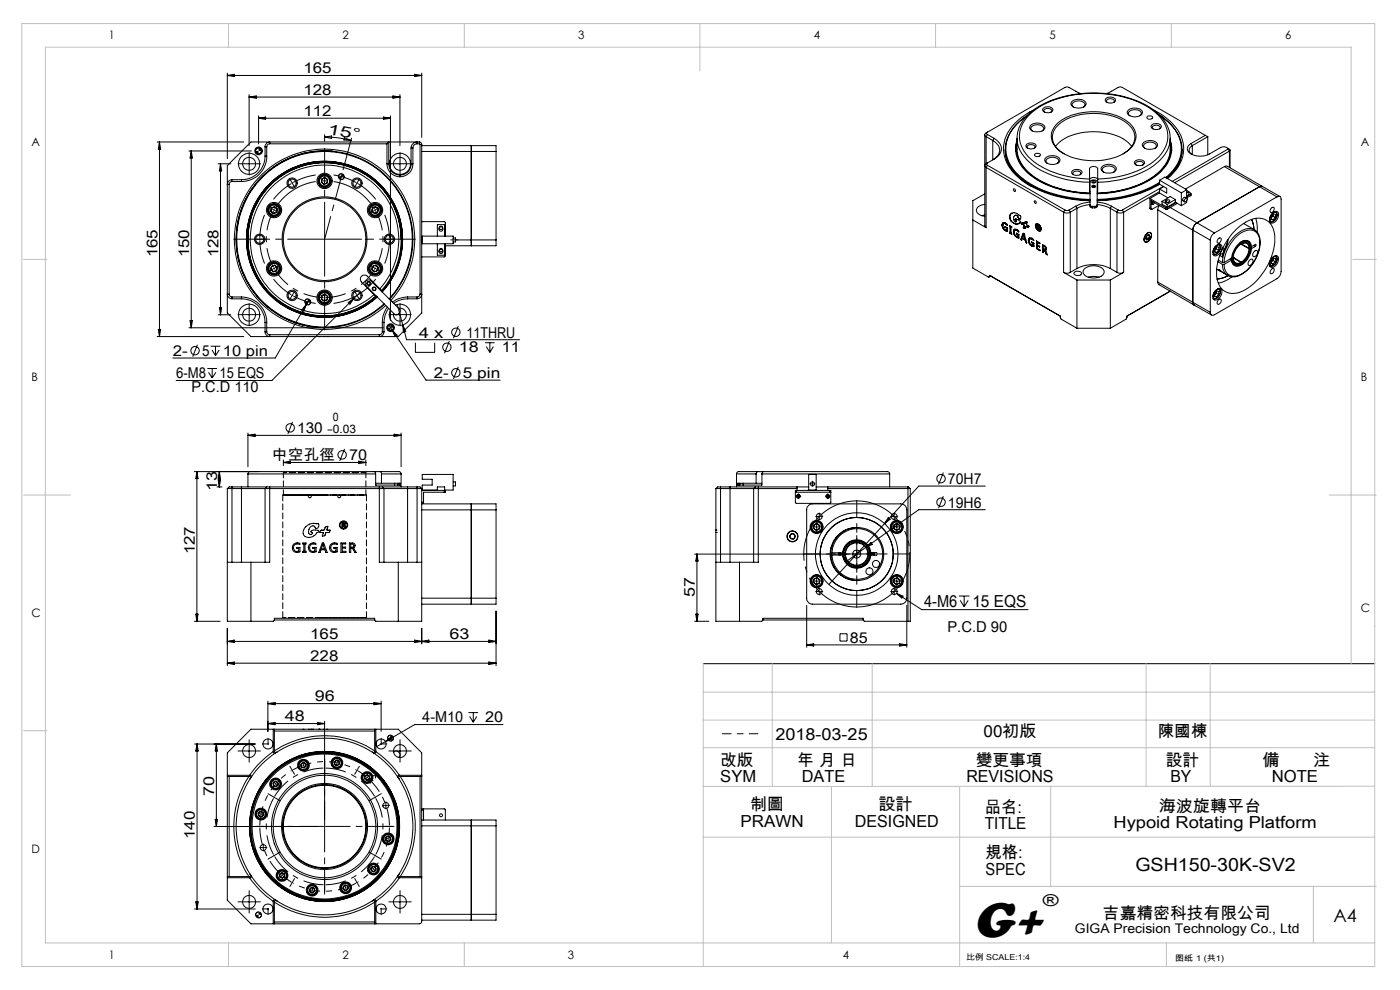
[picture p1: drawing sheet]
<svg xmlns="http://www.w3.org/2000/svg" width="297mm" height="210mm" viewBox="0 0 297 210" stroke-linecap="round" stroke-linejoin="round" font-family="sans-serif">
<defs><g id="words">
<text font-size="11" x="206.4" y="198.7">G+</text>
<g font-size="3.9">
<text x="240.9" y="184.8">GSH150-30K-SV2</text>
<text x="282.9" y="195.5">A4</text>
</g>
<g font-size="3.5">
<text x="196.1" y="128.8">4-M6</text>
<text x="206.3" y="128.8">15 EQS</text>
<text x="164.5" y="157">2018-03-25</text>
<text x="208.7" y="156.4">00初版</text>
<text x="245.6" y="156.4">陳國棟</text>
<text x="152.8" y="162.4">改版</text>
<text x="152.8" y="165.9">SYM</text>
<text x="169.1" y="162.4">年 月 日</text>
<text x="170.1" y="165.9">DATE</text>
<text x="205" y="165.9">REVISIONS</text>
<text x="207" y="162.4">變更事項</text>
<text x="247.4" y="162.4">設計</text>
<text x="248.3" y="165.9">BY</text>
<text x="267.8" y="162.4">備</text>
<text x="269.8" y="165.9">NOTE</text>
<text x="278.6" y="162.4">注</text>
<text x="159.1" y="171.9">制圖</text>
<text x="186.4" y="171.9">設計</text>
<text x="208.9" y="172.4">品名:</text>
<text x="245.8" y="172.2">海波旋轉平台</text>
<text x="157.1" y="175.4">PRAWN</text>
<text x="181.3" y="175.4">DESIGNED</text>
<text x="208.9" y="175.9">TITLE</text>
<text x="236.2" y="175.7">Hypoid Rotating Platform</text>
<text x="209.1" y="182.1">規格:</text>
<text x="209.1" y="185.6">SPEC</text>
<text x="221.2" y="192.2">®</text>
<text x="234" y="194.8">吉嘉精密科技有限公司</text>
</g>
<g font-size="3.2">
<text x="64.4" y="15.5">165</text>
<text x="64.4" y="20.1">128</text>
<text x="64.4" y="24.6">112</text>
<text x="69.4" y="28.3" transform="rotate(10 69.4 28.3)">1 5 °</text>
<text x="33.4" y="54.6" transform="rotate(-90 33.4 54.6)">165</text>
<text x="40.1" y="54.6" transform="rotate(-90 40.1 54.6)">150</text>
<text x="46.4" y="54.6" transform="rotate(-90 46.4 54.6)">128</text>
<text x="88.8" y="71.6">4 x</text>
<text x="98.9" y="71.6">11THRU</text>
<text x="36.7" y="75.5">2-</text>
<text x="42.9" y="75.5">5</text>
<text x="47.3" y="75.5">10 pin</text>
<text x="97.3" y="74.8">18</text>
<text x="106.4" y="74.8">11</text>
<text x="37.4" y="80.2">6-M8</text>
<text x="40.6" y="83.2">P.C.D 110</text>
<text x="46.6" y="80.2">15 EQS</text>
<text x="92" y="80.2">2-</text>
<text x="98.2" y="80.2">5 pin</text>
<text x="63" y="91.9">130</text>
<text x="57.7" y="97.6">中空孔徑</text>
<text x="74.1" y="97.6">70</text>
<text x="46.1" y="104.1" transform="rotate(-90 46.1 104.1)">13</text>
<text x="201.1" y="102.7">70H7</text>
<text x="201.1" y="107.7">19H6</text>
<text x="41.3" y="117.6" transform="rotate(-90 41.3 117.6)">127</text>
<text x="147.4" y="126.7" transform="rotate(-90 147.4 126.7)">57</text>
<text x="65.8" y="135.6">165</text>
<text x="95.4" y="135.6">63</text>
<text x="180.3" y="136.3">85</text>
<text x="201" y="134">P.C.D 90</text>
<text x="65.8" y="140.2">228</text>
<text x="66.8" y="148.8">96</text>
<text x="60.4" y="153">48</text>
<text x="89.6" y="153.2">4-M10</text>
<text x="102.9" y="153.2">20</text>
<text x="45.5" y="168.9" transform="rotate(-90 45.5 168.9)">70</text>
<text x="41.4" y="178" transform="rotate(-90 41.4 178)">140</text>
</g>
<text font-size="2.8" x="228" y="197.8">GIGA Precision Technology Co., Ltd</text>
<g font-size="2.5">
<text x="23.1" y="8.4">1</text>
<text x="72.7" y="8.4">2</text>
<text x="122.7" y="8.4">3</text>
<text x="172.7" y="8.4">4</text>
<text x="222.7" y="8.4">5</text>
<text x="272.7" y="8.4">6</text>
<text x="6.7" y="30.9">A</text>
<text x="288.7" y="30.9">A</text>
<text x="6.7" y="80.9">B</text>
<text x="288.7" y="80.9">B</text>
<text x="70.6" y="89.4">0</text>
<text x="69.4" y="91.9">-0.03</text>
<text x="6.7" y="130.9">C</text>
<text x="288.7" y="129.9">C</text>
<text x="6.7" y="180.9">D</text>
<text x="23.1" y="203.4">1</text>
<text x="72.7" y="203.4">2</text>
<text x="120.5" y="203.4">3</text>
<text x="178.8" y="203.4">4</text>
</g>
<g font-size="1.7">
<text x="204.9" y="203.7">比例 SCALE:1:4</text>
<text x="249.3" y="203.8">图纸 1 (共1)</text>
</g>
</g></defs>
<g fill="none" stroke="#000" stroke-width=".21">
<path d="M48.2 15.5v18.1M48.2 16l1.5-.2v.5zM48.2 16h41.3M88 15.8l1.5 .2-1.5 .3zM89.5 15.5v13.6M229.3 19.9l-2.5-1.4h-.8l-16.5 9.5M234.7 19.9l2.5-1.4h.8l17.7 10.2M33.3 30.1h18.4M33.8 30.1v41.3M33.8 30.1l.3 1.5h-.5zM40.1 32h13.2M40.6 32v37.5"/>
<path d="M40.6 32l.2 1.5h-.5zM46.3 34.7h2.7M46.8 34.7v32.1M46.8 34.7l.2 1.6h-.5zM48.6 39.1v23.3M49.2 38.5a.6 .6 0 0 0-.6 .6M49.2 38.1a.96 .96 0 0 0-1 1h.4M49.2 38.1v.4M49.2 38.5h2M49.2 38.1h2M51.2 38.1v.4M52.7 34.7h.3"/>
<path d="M52.8 20.1v10.8M52.8 20.6h32M52.8 20.6l1.6-.3v.5zM52.8 34.6v.3M54.9 31.4a.6 .6 0 0 0-.7 .6M54.9 24.6v5.9M54.9 25.1h27.9M54.9 25.1l1.4-.3v.5zM55.5 32a.6 .6 0 0 1-.6 .6M56.2 33.1a5 5 0 0 1-5 5M56.2 33.1h.4M56.2 31.1h.4"/>
<path d="M56.2 31.1v2M56.6 33.1a5.4 5.4 0 0 1-5.4 5.4M56.6 31.1v2M57.2 30.5v-.4a1.02 1.02 0 0 0-1 1M57.2 30.5a.66 .66 0 0 0-.6 .6M57.2 30.5h24.9M68.3 37.9l.7-.2 .5 .4-.1 .7-.7 .3-.5-.4zM68.9 28.6v1.4M68.9 29.1l1.4-.3v.6zM68.9 29.1a20.7 20.7 0 0 1 5.6 .7M70.4 32.1a18.8 18.8 0 0 1 15.9 11.9 18.8 18.8 0 0 1-3.7 19.5M70.4 32.1a18.8 18.8 0 0 0-19.3 24.7 18.8 18.8 0 0 0 30.5 7.7"/>
<path d="M70.4 32.1a18.8 18.8 0 0 0-20.2 17.1 18.8 18.8 0 0 0 17.1 20.3M72.4 36.9a.6 .6 0 0 0-.6 .6M73 37.5a.6 .6 0 0 1-.6 .6M73.1 29.2l1.4 .6-1.5-.1zM74.6 29.3l-1.8 6.7M81.4 24.8l1.4 .3-1.4 .2zM82.1 34.7a2.7 2.7 0 0 0 2.7 2.8M82.1 34.7h.4M82.1 30.5v4.2M82.1 30.5l.4-.4v4.6M82.5 34.7a2.41 2.41 0 0 0 2.3 2.4M82.8 24.6v43.4"/>
<path d="M83.4 20.3l1.4 .3-1.4 .2zM84.7 34.7h.3M84.8 37.1v.4M84.8 20.1v10.8M84.8 34.6v.3M87.2 34.7a2.35 2.35 0 0 1-2.4 2.4M87.2 34.7h.4M87.2 31.4v3.3M87.2 31.4h.4M87.6 34.7a2.7 2.7 0 0 1-2.8 2.8M87.6 31.4v3.3M88.5 30.5v-.4a1.33 1.33 0 0 0-1.3 1.3"/>
<path d="M88.5 30.5a.85 .85 0 0 0-.9 .9M88.5 30.5h.5M89 30.1l.4 .3 .1 .2M89 30.5l.1 .1M89 30.1h-35.8l-5 5v31.3l5 5h31.3l5-5v-35.8M89 30.1v.4M89.1 30.6h.4M89.1 30.6v31.8M89.5 30.9h15.7v1.2M89.5 32.1h15.7M100 32.1v20M100 30.9v1.2z"/>
<path d="M105.2 32.1v18.8M208.9 28.6v19.4l.3 .3M209.2 34.7a.43 .43 0 0 0-.3 .4 .43 .43 0 0 0 .3 .4M209.2 29v5.7M209.2 35.5v12.8M209.2 35.5l16.4 9.5M209.2 29l1.4 .8M209.5 34.6a.25 .25 0 0 0-.2 .2 .25 .25 0 0 0 .2 .3M209.5 28a.25 .25 0 0 0-.2 .3 .25 .25 0 0 0 .2 .2M209.5 28l-.3 .2a.43 .43 0 0 0-.3 .4 .43 .43 0 0 0 .3 .4M209.5 35.1l16.4 9.4M209.5 28.5l1.4 .8"/>
<path d="M209.5 35.1l-.3 .4M209.5 34.6l-.3 .1M209.5 28.5l-.3 .5M210.6 29.8a2.15 2.15 0 0 1 1.5 2 2.15 2.15 0 0 1-1.5 2.1zM210.9 29.3a2.32 2.32 0 0 1 1.2 3.4 6.6 6.6 0 0 1-2.6 1.9M210.9 29.3l-.3 .5M213.3 31.7a8.4 8.4 0 0 0 4 6.9l1.3 .8M215.8 29.7a6.6 6.6 0 0 0 2.8 7.5 21.5 21.5 0 0 0 12.6 3.9M215.8 30.1l-.4 1.9M215.8 30.2a6.8 6.8 0 0 0 2.9 6.9 21.4 21.4 0 0 0 12.5 3.9M215.8 29.3a7.9 7.9 0 0 0 .9 5.4 14.7 14.7 0 0 0 9.4 5.6l2.3 .4 2.8 .2M215.9 28.3a6.3 6.3 0 0 0 2.5 6.2 20.1 20.1 0 0 0 12.7 4.2"/>
<path d="M217 25.2a7.5 7.5 0 0 0-3.1 9.4 13.5 13.5 0 0 0 8 6.1 28 28 0 0 0 9.3 1.8M217.8 30.6a1.43 1.43 0 0 1 2 .3 1.25 1.25 0 0 1-2.2 .1zM217.9 24.5a8.7 8.7 0 0 0-4.5 7.4 9.3 9.3 0 0 0 5.2 7.1 26.3 26.3 0 0 0 12.6 3.3M218 24.4l-1 .7M218.1 31.5l-.1-.1a.5 .5 0 0 1 0-.6 .5 .5 0 0 1 .6-.1l.7 .1a.34 .34 0 0 1 .3 .3 .34 .34 0 0 1-.2 .4M218.6 26.7a2.07 2.07 0 0 1 3.1 .2 1.38 1.38 0 0 1-1.9 1.1l-1-.3a.67 .67 0 0 1-.2-1zM219 27.8l-.1-.1a.68 .68 0 0 1-.1-.8 .68 .68 0 0 1 .7-.4 1.46 1.46 0 0 1 1.9 .8l-.3 .5M219.2 23.4a10.3 10.3 0 0 0-6.3 7.5 8 8 0 0 0 3.4 6.9 24.6 24.6 0 0 0 14.9 4.8M219.6 32.7a.62 .62 0 0 1 .6-.2 .62 .62 0 0 1 .5 .5 .67 .67 0 0 1-1.2-.2zM221.3 23a1.39 1.39 0 0 1 2.1 .2 1.26 1.26 0 0 1-2.2 .1zM221.6 23.8l-.1-.1a.71 .71 0 0 1 .4-.7 .71 .71 0 0 1 .8 .1l.4 .3-.1 .4M221.8 33.5a2.11 2.11 0 0 1 3.1 .3 1.43 1.43 0 0 1-1.9 1.1l-1.2-.5a.56 .56 0 0 1 0-.9z"/>
<path d="M222.2 34.7l-.2-.3a1.03 1.03 0 0 1 1.4-1l1.1 .4 .1 .6-.3 .3M223.9 31a10.3 10.3 0 0 1 8.1-3.1 10.1 10.1 0 0 1 8.1 3.1M224.3 26.2a13 13 0 0 1 11.4-2 7 7 0 0 1 5.1 3.8 4.1 4.1 0 0 1-2.4 4.6 13.8 13.8 0 0 1-13.8-.7 3.6 3.6 0 0 1-.3-5.7zM225.7 32.6a3.8 3.8 0 0 1-2.1-5 8.3 8.3 0 0 1 6.7-3.4 12.3 12.3 0 0 1 9 2.1 3.4 3.4 0 0 1 0 5.6l-1 .7M227.3 21.6a2.07 2.07 0 0 1 3.1 .3 1.38 1.38 0 0 1-1.8 1l-1-.3a.63 .63 0 0 1-.3-1zM227.5 36.3a1.47 1.47 0 0 1 2.1 .2 1.28 1.28 0 0 1-2.3 .1zM227.8 37.1l-.1-.1a.73 .73 0 0 1 .3-.7 .73 .73 0 0 1 .8 0l.5 .4-.2 .4M227.8 22.7l-.2-.1a.68 .68 0 0 1-.1-.8 .68 .68 0 0 1 .7-.3 1.46 1.46 0 0 1 2 .7l-.3 .5M231.1 38a19.4 19.4 0 0 1-12.9-4.7 5.9 5.9 0 0 1 .1-8.9 18.4 18.4 0 0 1 12-4.5 22.3 22.3 0 0 1 14.1 3.4 6.7 6.7 0 0 1 3.2 6.8 9.1 9.1 0 0 1-5.3 5.7 22.8 22.8 0 0 1-9.4 2.2M231.1 38v.7M231.1 38v-2.2a1 1 0 0 1 1.8 0v2.2M231.1 38.2a.97 .97 0 0 1 1.8 0"/>
<path d="M231.1 38.7l.1 1.9M231.6 39.4a.42 .42 0 0 1 .5-.1 .42 .42 0 0 1 .3 .3 .4 .4 0 0 1-.5 .2 .4 .4 0 0 1-.3-.4zM231.7 38.4h.5l.2 .1a.34 .34 0 0 1-.4 .3 .34 .34 0 0 1-.3-.4zM231.7 39.7h.6M231.7 38.7h.6M231.8 39.7h.4M231.8 38.8h.4M232.9 38v.7M232.9 38.7l-.1 1.9M233.8 35.4a2.07 2.07 0 0 1 3 .3 1.38 1.38 0 0 1-1.8 1l-.7-.1-.5-.3a.56 .56 0 0 1 0-.9zM234.1 36.5a.69 .69 0 0 1-.2-.8 .69 .69 0 0 1 .8-.4 1.44 1.44 0 0 1 1.9 .7l-.3 .5M234.6 20.9a1.39 1.39 0 0 1 2 .3 1.25 1.25 0 0 1-1.9 .4 .45 .45 0 0 1-.1-.7z"/>
<path d="M234.9 21.7l-.2-.2a.89 .89 0 0 1 .9-.6 .89 .89 0 0 1 .8 .6l-.1 .2M239.3 23.5a2.15 2.15 0 0 1 3.1 .2 1.42 1.42 0 0 1-1.9 1.1l-1.2-.5a.56 .56 0 0 1 0-.8zM239.7 24.5l-.2-.2a1 1 0 0 1 1.4-1l.9 .2a.57 .57 0 0 1 .3 .5 .57 .57 0 0 1-.3 .5M240.8 34.2a1.43 1.43 0 0 1 2 .3 1.25 1.25 0 0 1-2.2 .1zM241.1 35h-.1a.5 .5 0 0 1 0-.6 .5 .5 0 0 1 .6-.2l.9 .3 .1 .3-.2 .2M242.7 30.2a2.13 2.13 0 0 1 2.9 .4 1.38 1.38 0 0 1-1.9 1.1l-1-.3a.66 .66 0 0 1-.4-.6 .66 .66 0 0 1 .4-.6zM242.9 31.5a.69 .69 0 0 1-.2-.9 .69 .69 0 0 1 .7-.4 1.44 1.44 0 0 1 1.9 .8l-.3 .5M243.4 24.7a.62 .62 0 0 1 .6-.2 .62 .62 0 0 1 .5 .6 .67 .67 0 0 1-1.2-.2zM244.2 26.7a1.36 1.36 0 0 1 2.2 .1 1.23 1.23 0 0 1-2.2 .1zM244.6 27.3h-.1a.71 .71 0 0 1 .4-.8 .71 .71 0 0 1 .8 .1l.4 .4-.1 .3M244.8 23.3a10.9 10.9 0 0 1 6.2 7.1 7.7 7.7 0 0 1-3.3 7.5 8.2 8.2 0 0 0 3.1-6.2M246 24.4l.8 .6"/>
<path d="M246 38.7a25.5 25.5 0 0 1-13.2 3.6M246 38.9a25.5 25.5 0 0 1-13.2 3.6M246 39.1a26.2 26.2 0 0 1-13.2 3.5M246 39l-.6 .4M246 38.2l4.6 2.7M246 38.2l1.1-.6 4.6 2.6M246 38.2v.9M246 39.1l1.5 .9v.9l-1.5-.8M246.2 24.6a8.7 8.7 0 0 1 4.4 7.3 8.4 8.4 0 0 1-3.3 5.8M246.8 25a8.1 8.1 0 0 1 3.9 7.7 8.9 8.9 0 0 1-3.2 5.1M246.8 39.5l-8.7 5M246.9 39.6l-.9 .5"/>
<path d="M248.1 28.1a10 10 0 0 0-6.3-6.4 25.4 25.4 0 0 0-21.1 .7 9 9 0 0 0-4.8 5.8M248.1 28.2a6.3 6.3 0 0 1-2.5 6.3 20.1 20.1 0 0 1-12.7 4.2M248.2 29.7a6.6 6.6 0 0 1-2.6 7.3 21.7 21.7 0 0 1-12.8 4.1M248.2 30.1l.4 1.9M248.2 30.2a6.4 6.4 0 0 1-2.5 6.6 21.3 21.3 0 0 1-12.9 4.2M248.2 29.3v2.3a7.2 7.2 0 0 1-3.3 5.7 21.5 21.5 0 0 1-12.1 3.6M252.7 30.4a1.16 1.16 0 0 0-.8 1.1 1.16 1.16 0 0 0 .8 1.2 4.3 4.3 0 0 0 3.9 0l2.5-1.5a1.4 1.4 0 0 1 1.5 .3M252.7 30.4l.2 .5M252.9 30.9a1.02 1.02 0 0 0-.6 .9 1.02 1.02 0 0 0 .5 1M252.9 30.9v1.9M255.7 28.7l-3 1.7M255.7 28.7l.5 .3"/>
<path d="M256.2 29l-3.3 1.9M256.2 29v3.8M259.8 35.3h.6l11.1 6.4M259.8 35.3l7.4 4.3M259.8 35.3l-8.3 4.8M260.6 31.5v.1M260.6 31.5l.3 .3-.1 .3M260.6 31.6l-11.9 6.9M260.6 31.6l.2 .5M260.8 32.1l-11.6 6.7M260.8 32.1v3.4M260.9 31.8v3.8"/>
<path d="M267.2 39.6l3.7 2.2M267.2 39.6l-13.3 7.7M267.8 39.5l-.6 .1M57.6 44.1l.6-.3 .6 .5-.1 .7-.7 .3-.5-.5zM57.6 56.5l.6-.3 .6 .5-.1 .7-.7 .3-.5-.5zM68.7 50.8h.3M68.9 50.6v.3M77.6 59.7l.6-.3 .5 .2 6.1 6 .1 .4-.1 .3-.6 .5-.4-.1-6.1-6-.2-.4zM79 56.5l.7-.3 .6 .5-.2 .7-.7 .3-.5-.5zM79 44.1l.7-.3 .6 .5-.2 .7-.7 .3-.5-.5zM85.1 50.8a16.3 16.3 0 0 0-20.2-15.8 16.3 16.3 0 0 0-10.4 23.4 16.3 16.3 0 0 0 25.2 4.5M89.5 47h4.8l.2 .2v2.9"/>
<path d="M89.6 50.1h6.5v1.6h-6.5zM92.8 50.1v-2.4h1.5v2.4M92.8 51.7v2.4h1.5v-2.4M93.3 48.1l.1-.1a.5 .5 0 0 1 .6 .6 .5 .5 0 0 1-.7 .4l-.2-.4zM93.3 52.8h.1a.49 .49 0 0 1 .6 .5 .49 .49 0 0 1-.7 .4l-.2-.3zM94.5 51.7v2.6l-.2 .2h-4.8M96.1 50.5h.5v.8h-.5M96.6 50.9h8.6M105.2 50.9v1.2h-10.7M206.4 46.7l2.8 1.6M208.9 43.3a1.47 1.47 0 0 0-1.7 1.6l.6 .6 1.1 .4M208.9 45.6l-.7 .1"/>
<path d="M208.9 41.1l-2.5 1.5v14.3l3.3 1.9M209.9 58.4l15 8.7M209.9 58.4v.3M209.9 58.7l-.2 .1M209.9 58.4l.3 .2M210.2 58.6l14.7 8.5M210.2 58.6l-.3 .1M210.2 58.6l-.5 .2M212.6 47.7l.1-.3a.64 .64 0 0 1 1 .4M212.6 47.7a1.45 1.45 0 0 0 .7 1.2M212.6 47.7a1.39 1.39 0 0 0 .7 1.2M212.6 47.7h.1"/>
<path d="M212.8 47.2l-.2 .5M212.9 47.4a.96 .96 0 0 0 .6 1.5M213.2 48.2v-.2l.5 .3v.8M213.2 48.2l.3 .2M213.2 48.2h.1M213.3 48.9l.4 .2M213.3 48.1v.1M213.3 48.2l.3 .2M213.3 48.9h.1M213.3 47.5l.4 .3M213.3 47.4h-.3l.3 .1M213.3 47.4l.4 .4"/>
<path d="M213.3 47.4v.1M213.5 48.4v.5M213.5 48.4h.1M213.6 48.4l-.1 .5M214.2 48l.1 .1M214.2 46.2l.3 .7M214.2 46.2h.1M214.2 45.7v.5M214.3 45.6l-.1 .6M214.3 45.6l-.1 .1M214.3 48.1h.1M214.3 49.3h.1"/>
<path d="M214.3 48.1l-.1-.3 .4 .3v.2M214.3 48.1v1.2M214.5 46.9l.6 .5M214.5 48.2v1.3l.1 .2-.4-.2v-.2h.1M214.5 48.2l.1 .1M214.5 46.9h.1M214.6 45.3a1.73 1.73 0 0 1 1.7 .4h.1a.45 .45 0 0 1 .1 .5 .45 .45 0 0 1-.3 .3M214.6 45.3l-.4 .4M214.6 45.3h.1M215 49.1a1.39 1.39 0 0 0 .7 1.2M215 49.1a1.45 1.45 0 0 0 .7 1.2M215 49.1h.1"/>
<path d="M215.1 47.4l.7 .1M215.1 40.1a.27 .27 0 0 1 .3 .2 .27 .27 0 0 1-.2 .3zM215.1 47.4h.1M215.1 47.4l.8 .1M215.1 48.7l-.1 .4M215.3 48.6h-.1M215.3 48.9a.96 .96 0 0 0 .7 1.4v-.5M215.3 45.7h.4M215.3 48.8l.4 .1M215.4 46.5a.97 .97 0 0 1 1.1 .8h-.1M215.4 46.5l.1 .2M215.4 48.8l.3 .1"/>
<path d="M215.4 46.5h.1M215.5 46.7l.1 .1M215.5 46.5h-.1M215.5 46.7h.1M215.6 46.8v.1M215.6 46.8h.1M215.6 46.9h.1M215.6 46.9l-.1 .2M215.7 49.6v-.1l.4 .2v.8l-.4-.2M215.7 49.6h.1M215.7 49.6l.3 .2M215.7 45.7l-.3-.1a.76 .76 0 0 0-.4 .8 .76 .76 0 0 0 .5 .7l.1-.2"/>
<path d="M215.7 45.7l.3 .4M215.7 45.7h.1M215.7 50.3l.5 .2M215.7 50.3h.1M215.7 48.9l.4 .3-.2-.3a.57 .57 0 0 0-.8-.1l-.1 .3M215.7 48.9h.1M215.8 47.5h.1M216 46.1l.1 .2M216 49.8h.1M216 46.1h.1M216 47.5h-.1M216.1 46.3l.1 .2"/>
<path d="M216.1 46.3h.1M216.2 46.5h.2M216.2 46.5h.1M216.3 47.2l.1 .1M216.3 47.2v.1M216.4 47.3l-.6 .2M216.4 47.3h.1M216.5 50.8l.6-1.3 .2 .1 .5 2-.2-.2M216.6 50.8h-.1M216.7 47.4l.1 .1M216.7 47.4h.1M216.8 47.5h.1"/>
<path d="M216.8 47.5l.3 .2M216.9 47.2l.5 .2M216.9 47.2l-.2 .2M216.9 47.2h.1M216.9 50.5l-.2 .4-.2-.1M216.9 50.5l.6 .4M217.1 48.2v.1M217.1 48.3v.1M217.1 48.3h.1M217.1 47.7h.1M217.1 48.2h.1M217.1 48.4h.3"/>
<path d="M217.1 48.4h.1M217.2 47.7v.2M217.2 49.7l-.3 .7 .5 .3M217.2 49.7h.1M217.2 47.7h.1M217.2 48l-.1 .2M217.2 47.7l.1 .2M217.2 49.7v.2M217.2 49.9h.1M217.2 49.9l.2 .8M217.2 47.9l-.1 .3M217.2 47.9v.1"/>
<path d="M217.2 47.9h.1M217.3 47.9h-.1M217.4 48.4h.1M217.4 47.4h.1M217.5 47.3l-.1 .1M217.5 47.3h.1M217.5 48.4h-.1M217.5 47.1v.2M217.5 50.9h.1M217.5 50.9l.1 .5M217.5 47.1h.1M217.5 47.1h.4l-.1 .6 .5 .3-.3 .3"/>
<path d="M217.6 47l-.1 .1M217.6 48.1l-.1 .3M217.6 48.1h.1M217.6 48h.1M217.6 51.4h.1M217.7 48l-.1 .1M217.7 48l.3 .2M217.8 48.1l.2 .2M218 48.2l.1 .1M218 48.2v.1M218.2 51a1.39 1.39 0 0 0 .7 1.2M218.2 50.9a1.45 1.45 0 0 0 .7 1.3"/>
<path d="M218.2 50.9v.1M218.3 50.5l-.1 .4M218.4 50.4v.1M218.5 50.7a.94 .94 0 0 0 .6 1.4M218.5 50.7h.4M218.9 52.2l.5 .1M218.9 52.2h.1M218.9 50.7l.4 .3-.2-.3a.57 .57 0 0 0-.9-.1v.4M218.9 50.7h.1M219.1 51.6l-.3-.1v-.2l.5 .3v.7l-.4-.1M219.1 51.6h.1M219.1 52.1h.1"/>
<path d="M219.1 51.6v.5M219.5 42.6a.28 .28 0 0 1 .3 .2 .28 .28 0 0 1-.2 .3l-.1-.1zM219.8 47.5a.94 .94 0 0 1 .9 .5 .94 .94 0 0 1-.1 1 1.11 1.11 0 0 1-.8-1.5zM219.8 47.7a.79 .79 0 0 1 .8 .3 .79 .79 0 0 1 0 .9 .91 .91 0 0 1-.8-1.2zM219.9 47.5a1.02 1.02 0 0 0 .4 1.4M219.9 47.6a.86 .86 0 0 1 .8 1.3M219.9 52.7h.1M219.9 52.7l.7 .5M220 48.5h.1M220 48.5h.2M220.1 52.1v.6l.5 .3v.2l-.7-.5M220.1 51.4v.5l.5 .3v.2"/>
<path d="M220.1 52.1l.5 .3M220.1 51.4l.5 .3v-.2l-.7-.4v1.6M220.1 51.4l.5 .3M220.2 47.9v.2h.2M220.2 47.9h.1M220.2 48.3h.1M220.2 48.3l.1 .1M220.2 47.9l.2 .2M220.2 48.3v.3l-.2-.1M220.3 48.9l.4 .1M220.3 47.9l.1 .2M220.3 48.4l.2 .3"/>
<path d="M220.3 48.4h.1M220.4 48.3l.2 .5-.1-.1M220.4 48.3h.1M220.4 48.3l.1-.2-.5-.4v.8M220.4 48.1h-.1M220.4 48.1h.1M220.5 48.7h.1M220.5 48.3h-.1M221.2 53.5h.1M221.3 52.1v.6l.4 .2 .1-.2M221.3 52.1h.1M221.3 52.9v.7l-.1-.1"/>
<path d="M221.3 52.9l.2 .1M221.3 52.9h.2M221.3 52.1l.3 .1M221.5 53l.2 .4M221.5 52.9l.3 .4M221.5 52.9v.1M221.6 52.2l.2 .5M221.7 53l.5 1.1-.2-.2M221.7 53h.1M221.7 53l.3-.1v-.3l-.2-.4-.6-.4v1.7M221.7 53.4l.3 .5M221.8 53.3l-.1 .1"/>
<path d="M221.8 52.7v.1M221.8 52.7h.1M221.9 53h-.2M222 53.9h.1M222 53.9l.1 .1M225.6 45a1.5 1.5 0 0 0 1.4 0M225.6 57.8a1.5 1.5 0 0 0 1.4 0M225.6 45v12.8M225.6 57.8l2.9 1.6M225.9 44.5h.9M225.9 44.5l-.3 .5M226.8 44.5l.2 .5"/>
<path d="M227 45v12.8M227.9 57.8a.97 .97 0 0 1 1.5 .3 .99 .99 0 0 1-1.6-.1zM228.2 43.7l-1.4 .8M228.2 43.7l.3 .5M228.5 57a7.8 7.8 0 0 1 7 0M228.5 44.2v12.8M228.5 59.4v10.2M228.5 44.2l-1.5 .8M228.5 57l-1.5 .8M228.5 59.4h7M230.1 57a2.98 2.98 0 0 1 4.1 .4 1.47 1.47 0 0 1-1.8 1.5 2.43 2.43 0 0 1-2.6-1v-.5zM230.9 58.8l1.1-.2 1.2 .2"/>
<path d="M231.2 43.5l.2 .2 .3 .1M231.2 42.9l-1.9 .3-1.1 .5M231.2 43.4l-1.7 .3-1 .5M231.7 44.1l-.5-.3v-5.2a.88 .88 0 0 1 1.6 0v5.2l-.2 .2-.3 .1M231.7 43.8h.6M231.7 44.1h.6M231.7 43.8v.3M232.3 43.8v.3M232.8 43.5l-.2 .2-.3 .1M232.8 42.9l1.9 .3 1.1 .5M232.8 43.4l1.7 .3 1 .5M235.5 44.2v12.8"/>
<path d="M235.5 59.4v10.2M235.5 44.2l1.5 .8M235.5 57l1.5 .8M235.8 43.7l1.4 .8M235.8 43.7l-.3 .5M237 45a1.5 1.5 0 0 0 1.4 0M237 57.8a1.5 1.5 0 0 0 1.4 0M237 45v12.8M237.2 44.5h.9M237.2 44.5l-.2 .5M238.1 44.5l.3 .5M238.4 57.8l-2.9 1.6"/>
<path d="M238.4 45v12.8M243.1 49.8l.2-.2a.58 .58 0 0 1 .8-.2 .58 .58 0 0 1 .1 .9 .93 .93 0 0 1-1.4 .8l-.1-.4zM243.1 50.5l.2 .4M243.1 50.3l.6 .4M243.4 49.4l.2-.1a.54 .54 0 0 1 .6 .2 .54 .54 0 0 1 .1 .6 1.27 1.27 0 0 1-1.4 1.2 1.52 1.52 0 0 1 .5-1.9zM243.7 49.8l.2 .3M243.7 49.8a.75 .75 0 0 0-.6 .7M243.7 50.7l-.4 .2M243.7 49.8l-.2 .1 .4 .2M243.9 50.1l-.2 .6M243.9 44.2l.4 .2M243.9 42.1l3.4 2"/>
<path d="M243.9 44.2l.3 .1M243.9 42.1v2.1M244.2 44.3v-1.7l3.1 1.8M244.5 42.8l-.1 .3v.3l.4-.1 .1-.3M244.6 42.8l-.2 .3M244.7 42.8l-.3 .4M245.6 59.8l.3 .6 7.4 4.3M245.6 44.5l7.4 4.3M245.6 59.8l7.4 4.3M245.6 44.5v15.3M245.9 43.6l-1.6 .8-.1-.1M245.9 43.6l-.3 .9"/>
<path d="M246 40.1v.8l1.8 1.1M246 40.9l-2.1 1.2M246 40.6l-7.6 4.4M246.5 42.7v.6l1.1 .6M246.5 42.7l1.1 .6M247.3 44.1h.4M247.3 44.4h.4M247.3 42.5v.4M247.3 44.1v.3M247.5 42.4a.33 .33 0 0 1 .5-.1 .33 .33 0 0 1 .1 .5 .47 .47 0 0 1-.5 .2 .47 .47 0 0 1-.4-.4l.1-.1M247.5 42.4v.5M247.5 42.4l-.2 .1"/>
<path d="M247.6 43.3v.6M247.7 44.1v.3M248.2 44l5.7 3.3M249.3 42.9l1.3 .7M249.3 42.3v.7l-1.7 .9M249.3 42.3l-1.1-.6-1.7 1M249.3 42.3l-1.7 1M249.3 42.9h.1M249.5 43l-1.8 1.1M249.8 43.1l-2.1 1.3M250.6 40.9v2.7M251.4 42.2l.3-.2a.41 .41 0 0 1 .1 .6 .41 .41 0 0 1-.6 .1z"/>
<path d="M251.7 40.2l.1 1.8-.4-.1a.49 .49 0 0 0-.4 .7l.3 .2M251.7 40.2l-1.1 .7M251.7 42.6v.4l-1.1 .6M251.7 40.4l.5 .3M252.2 40.8l.5 .3-.1 .1M252.2 40.7l-.5 .2M252.2 40.7v.6l-.5 .2M252.6 41.2l-.9 .5M252.6 41.2v.3M252.6 41.5l-.9 .5M252.7 41.1l-.1 .4M253 48.8l3.8 2.1"/>
<path d="M253 48.8v15.3M253.9 47.3a1.91 1.91 0 0 0-.9 1.5M253.9 47.3l3.7 2.1M256.8 50.9v15.3M257.4 54h.1M257.6 49.4a1.92 1.92 0 0 0-.8 1.5M257.7 53.3l.4 .3M257.8 52.3l.2-.2a.67 .67 0 0 1 .9-.3 .67 .67 0 0 1 .3 .9 1.77 1.77 0 0 1-1.5 1.6 1.31 1.31 0 0 1 .1-2zM257.9 52.2a.58 .58 0 0 1 .9-.1 .58 .58 0 0 1 0 .8l-.3 .6a.6 .6 0 0 1-.9 .4 .6 .6 0 0 1-.1-1zM258 52.8l.5 .3M258 52.5l-.3 .6zM258.2 59.2l1.3-.3 1-.5-1.2 .6z"/>
<path d="M258.3 57.2l-.2-.1 .8 .4M258.4 55.5l.9 .6M258.4 55.2l.9 .5M258.5 50.6l.3-.2a.61 .61 0 0 1 .2 .8 .61 .61 0 0 1-.6 .4l-.2-.4zM258.5 53.1l-.4 .5M258.5 53.1l.1-.7-.4-.1-.5 .5-.1 .6 .5 .2M258.6 51.8h.1M258.6 51.8a1.39 1.39 0 0 1 .1 1.5 1.39 1.39 0 0 1-1.3 .7M258.8 54.2l.5 .3M259.3 52.9l.4 .2M259.3 56.1h.4M259.3 55.7h.4"/>
<path d="M259.3 56.1l.3 1.4 .9 .9M259.4 52.6l.5 .1M259.4 53.8l-.5 .1M259.5 57.9l-1-.8 2 1.3M259.7 55.7a8.1 8.1 0 0 1 4.6-6.7 2.09 2.09 0 0 1 2.9 2 7.8 7.8 0 0 1-4.8 7.5 2.18 2.18 0 0 1-2.7-2.4M260.1 52.3l-.8 2.2M260.1 52.3h.1M260.5 51l-.4 1.3M260.5 50.8l-.1 .8-.3 .7M261 54.9l.3 .2M261.1 54.8l.2 .1M261.2 54.8h.1"/>
<path d="M261.3 54.9a1.22 1.22 0 0 0 .5 1.3 1.22 1.22 0 0 0 1.4-.1M261.3 55.1a1.25 1.25 0 0 0 .7 1.2 1.25 1.25 0 0 0 1.4-.3M261.3 54.7v.1M261.3 55.1v.1M261.3 54.9l.1 .1M261.3 54.7l-1.6 1M261.3 55.2l-1.6 .9M261.4 58.7l-1.4 .9-1.6 .4M261.4 55a1.16 1.16 0 0 0 .6 1.1 1.16 1.16 0 0 0 1.2 0M261.5 54.7h.1M261.6 54.7a1 1 0 0 0 .5 1.1 1 1 0 0 0 1.1-.1M261.6 54.6h.1"/>
<path d="M261.6 54.9a1.04 1.04 0 0 0 .5 1 1.04 1.04 0 0 0 1.1 0M261.6 54.6l-.3 .2M261.6 54.6l1.7 1M261.6 54.7l1.6 1M261.6 54.7l-.3 .2M261.6 54.7v.2M261.6 54.9l-.2 .1M262.5 48.5a6.6 6.6 0 0 1 5.2-2.2 3.8 3.8 0 0 1 2.7 4.4 13.2 13.2 0 0 1-7.3 11.3 3.5 3.5 0 0 1-5-3.5 13.5 13.5 0 0 1 4.4-10zM263.2 51.6a4.3 4.3 0 0 0-1.8 3.1M263.2 51.8a3.8 3.8 0 0 0-1.6 2.8M263.2 56.1h.1M263.2 51.4l-.2 .2"/>
<path d="M263.2 51.4v.4M263.2 55.7v.4M263.2 51.8l1.8 1M263.2 56h.1M263.3 51.3h.1M263.3 51.7a.99 .99 0 0 1 1.2-.1 .99 .99 0 0 1 .5 1.1M263.3 51.3a1.22 1.22 0 0 1 1.4-.1 1.22 1.22 0 0 1 .6 1.3M263.3 51.3a1.19 1.19 0 0 1 1.4-.2 1.19 1.19 0 0 1 .6 1.2M263.3 51.7h-.1l1.8 1M263.3 51.3v.4M263.3 55.6v.4M263.3 51.3l.2 .1"/>
<path d="M263.3 55.6l.2 .1M263.5 51.4a1.14 1.14 0 0 1 1.3 0 1.14 1.14 0 0 1 .5 1.1M263.5 51.6a1.03 1.03 0 0 1 1.1 0 1.03 1.03 0 0 1 .5 1M263.5 51.4v.2M263.5 55.7v.2M263.5 51.6l-.2 .1M263.5 55.9l-.2 .1M263.8 47.4l2.3 1.3M264.6 51.1l.1 .1M265 52.8a3.8 3.8 0 0 1-1.7 2.8M265 52.8l.1 .1M265.1 55.2l.2-.2a.33 .33 0 0 1 .5 .2 .82 .82 0 0 1-1 1v-.4z"/>
<path d="M265.1 52.9a4.1 4.1 0 0 1-1.6 2.8M265.1 52.6l-.1 .1M265.2 52.6h.1M265.3 52.5h.1M265.3 52.8a4.4 4.4 0 0 1-1.8 3.1M265.3 52.5l-.3 .2M265.3 52.6l-.3 .2M265.3 52.3h.1M265.3 52.5l-.2 .1M265.3 52.8l-.2 .1M265.3 52.6v.2M265.3 52.3h.2"/>
<path d="M265.3 52.7h.2M265.5 52.7a4 4 0 0 1-3.1 3.8l-.8-.4-.3-.9M265.5 52.3a1.27 1.27 0 0 0-.7-1.2 1.27 1.27 0 0 0-1.4 .2 4.7 4.7 0 0 0-2.1 3.4M265.5 46.6l.4 .8 .1 1.3zM265.9 53.5l.6-.4a.72 .72 0 0 1 .3 .8 .72 .72 0 0 1-.7 .6l-.4-.3zM266 52.1l.3 .2M266.1 48.7a3.3 3.3 0 0 0-3.6 .8 9 9 0 0 0-3.2 6.2M266.1 48.7h.1M266.2 48.8a3.6 3.6 0 0 1 1 4.1 7.6 7.6 0 0 1-5.3 5.8h-.8l-.6-.3M266.3 52.3l.2-.3-.1-.2-.9 .5M266.3 52.3l-.8 .4M266.4 46.3l.3 1.6v1.3"/>
<path d="M269.4 47h.1M269.4 56.4h.1M269.7 46.4l.4 .2M269.7 55.8l.4 .2M269.7 45.5l.2-.2a.57 .57 0 0 1 .9-.1 .57 .57 0 0 1 0 .8l-.3 .5a.6 .6 0 0 1-.8 .5 .6 .6 0 0 1-.2-1zM269.7 54.9l.2-.2a.57 .57 0 0 1 .9-.1 .57 .57 0 0 1 0 .8l-.3 .5a.61 .61 0 0 1-.9 .4 .61 .61 0 0 1-.1-.9zM269.7 57.1l.5-.1a.71 .71 0 0 1-.7 1v-.5zM269.7 44.1l.5-.1a.71 .71 0 0 1-.7 1v-.5zM269.8 46.1h-.1M269.8 46.1l-.1 .1M270 45.8l.1-.2-.3 .5M270 55v.2l-.3 .4z"/>
<path d="M270 45.1a.73 .73 0 0 1 1.1-.1 .73 .73 0 0 1 0 1.1 1.34 1.34 0 0 1-1.6 1.1 1.62 1.62 0 0 1 .5-2.1zM270 54.5a.73 .73 0 0 1 1.1-.1 .73 .73 0 0 1 0 1 1.34 1.34 0 0 1-1.6 1.2 1.66 1.66 0 0 1 .5-2.1zM270 45.8l.5 .3M270 45.8l-.2 .3M270 55.2l.5 .3M270.5 46.1l-.4 .5M270.5 46.1l.1-.6-.4-.1-.5 .5v.6l.4 .1M270.5 55.5l-.4 .5M270.5 55.5l.1-.6-.4-.1-.5 .5v.6l.4 .1M270.6 44.8a1.36 1.36 0 0 1 .1 1.5 1.36 1.36 0 0 1-1.3 .7M270.6 54.2a1.36 1.36 0 0 1 .1 1.5 1.36 1.36 0 0 1-1.3 .7M270.6 54.2h.1"/>
<path d="M270.9 41.8a.53 .53 0 0 1 .6-.1 .53 .53 0 0 1 .3 .6v15.3a1.91 1.91 0 0 1-.9 1.5l-13.3 7.7a.55 .55 0 0 1-.6 0 .55 .55 0 0 1-.2-.6M270.9 41.8l-13.3 7.6M33.3 71.4h18.4M33.6 69.9h.5l-.3 1.5zM40.1 69.5h41.3M40.3 68h.5l-.2 1.5zM41.9 73.1l-1 2.6M44 78.2h2M44.2 79l.8 1.2M44.7 73.4h2M45 74.3l.7 1.2M45 78.2v2"/>
<path d="M45.7 73.4v2.1M45.8 79l-.8 1.2M46.3 66.8h2.7M46.5 74.3l-.8 1.2M46.5 65.3h.5l-.2 1.5zM48.6 62.4a.6 .6 0 0 0 .6 .6M48.6 62.4h-.4a.96 .96 0 0 0 1 1M49.2 63v.4M49.2 63h2M49.2 63.4h2M51.2 63a5.3 5.3 0 0 1 5.4 5.4M51.2 63.4a5 5 0 0 1 5 5"/>
<path d="M51.2 63v.4M52.7 66.8h.3M52.8 66.6v.3M56.2 70.4a1.02 1.02 0 0 0 1 1v-.4M56.2 70.4h.4M56.2 68.4v2M56.2 68.4h.4M56.6 70.4a.66 .66 0 0 0 .6 .6M56.6 68.4v2M57.2 71h23.3M64.3 71.4h.1M65 64.6l-.5 1.4-.5-.3z"/>
<path d="M65.3 63.4a.6 .6 0 0 0-.6 .7M65.4 71.4h.1M65.6 63.5l-7.2 12.4h-21.7M65.9 64.1a.6 .6 0 0 1-.6 .6M65.9 71.4h.1M66.3 71.4h.1M67.6 71.4h.1M67.7 71.4h.1M68.3 62.7l.7-.3 .5 .5-.1 .7-.7 .2-.5-.4zM68.6 71.4h.1M69.3 71.4h.1M73.9 64.2l1.2-.9-.9 1.2z"/>
<path d="M75.1 63.3l-17.4 17.4h-20.3M75.7 62.6v.1M75.7 62.7l.1 .1M75.7 62.7h-.1M75.8 62.6l-.1 .1M76.3 62.1l-1.2 1.2M79.3 62.5l.4 .4M79.8 62.8l-.1 .1M80 63a16.4 16.4 0 0 1-12.5 4.2M80 63a16.8 16.8 0 0 1-12.5 4.3M80.6 61.3a15.8 15.8 0 0 0-8-25.8 15.8 15.8 0 0 0-19.1 19.1 15.8 15.8 0 0 0 25.8 7.9M80.6 61.3l.3 .3"/>
<path d="M80.6 61.3l-2.7-2.7a.87 .87 0 0 0-1.2 0 .87 .87 0 0 0 0 1.2l2.6 2.7M80.9 61.6a16.3 16.3 0 0 0-8.1-26.6 16.3 16.3 0 0 0-19.7 19.7 16.3 16.3 0 0 0 26.6 8.2M80.9 61.6v.1M81 61.8a16.4 16.4 0 0 0-8.2-26.9 16.4 16.4 0 0 0-19.9 19.9 16.4 16.4 0 0 0 27 8.1M81.1 61.9a16.5 16.5 0 0 0-4-25.5 16.5 16.5 0 0 0-24 9.4 16.5 16.5 0 0 0 14.4 21.4M81.1 61.9a16.6 16.6 0 0 0-4-25.5 16.6 16.6 0 0 0-24.1 9.4 16.6 16.6 0 0 0 14.5 21.5M81.1 70.4a.6 .6 0 0 1-.6 .6M81.1 70.4h.4M81.1 68.4v2M81.1 68.4h.4M81.5 70.4a1.02 1.02 0 0 1-1 1v-.4M81.5 68.4v2"/>
<path d="M82.2 65.1l-.8 1.6-.3 1.7M82.4 65.4l-.7 1.4-.2 1.6M82.5 69l.7 1M82.5 63.4a18.6 18.6 0 0 0-8.1-30.4 18.6 18.6 0 0 0-24 20.4 18.6 18.6 0 0 0 28.8 12.9l2.3-1.9M82.8 68.9a.6 .6 0 0 0-.6 .6M82.9 63.7a19.1 19.1 0 0 0-9.3-31.5 19.1 19.1 0 0 0-23.3 23.3 19.1 19.1 0 0 0 31.5 9.3M83.2 70l7.2 10.6h15.7M83.2 70l1 1.1-.4 .3zM83.5 69.5a.6 .6 0 0 1-.7 .6M83.9 64.7a2.25 2.25 0 0 1 3.2 1.7 2.25 2.25 0 0 1-2.6 2.6 2.25 2.25 0 0 1-1.7-3.2M84.3 64.6l1.1 4.3M84.6 65.4a1.38 1.38 0 0 1 1.6 1.2 1.38 1.38 0 0 1-1.4 1.5 1.38 1.38 0 0 1-1.3-1.6"/>
<path d="M84.7 66.8h.3M84.8 66.6v.3M85.4 68.9l.9 3.2h23.9M85.4 68.9l.7 1.4-.5 .1zM86.5 63l-2.2 .5-1 .6M86.5 63.4l-1.6 .2-1.4 .8M86.5 63h2M86.5 63.4h2M86.5 63v.4M88.1 72.7v2h4.1v-2M88.5 63v.4M89.1 62.4a.67 .67 0 0 1-.6 .6"/>
<path d="M89.1 62.4h.4a.96 .96 0 0 1-1 1M95.3 72.4l-1 2.5M97.2 69.2l-1 2.5M97.2 77.8l-1 2.6M102.9 72.7h2M103.2 73.5l.7 1.2M103.9 72.7v2M104.7 73.5l-.8 1.2M224.9 67.1l.2 .6 3.4 1.9M228.5 69.6h7M248.2 61.8l-9.1 5.3-.2 .6-3.4 1.9M253 64.1l.3 .6"/>
<path d="M253 64.1l3.8 2.1M253.3 64.7l3.7 2.1M257.4 63.4h.1M257.7 62.8l.4 .2M257.7 62.4v.1M257.8 61.7l.2-.2a.67 .67 0 0 1 .9-.3 .67 .67 0 0 1 .3 .9 1.77 1.77 0 0 1-1.5 1.6 1.27 1.27 0 0 1 .1-2zM257.9 61.6a.57 .57 0 0 1 .8-.1 .57 .57 0 0 1 .1 .8l-.5 .8a.57 .57 0 0 1-.8 .1 .57 .57 0 0 1 0-.9zM258 62.2v-.3l-.3 .5M258 62.2l.5 .3M258 62.2l-.3 .2M258.5 63.6l.3-.2a.62 .62 0 0 1 .2 .8 .62 .62 0 0 1-.7 .3l-.1-.3zM258.5 62.5l-.4 .5"/>
<path d="M258.5 62.5l.1-.7-.4-.1-.5 .5-.1 .7 .5 .1M258.6 61.2a1.36 1.36 0 0 1 .1 1.5 1.36 1.36 0 0 1-1.3 .7M52.6 91.9v7.1M52.6 92.3h32.5M52.6 92.3l1.5-.2v.5zM60.1 97.6v1.2M60.1 98.1h17.5M60.1 98.1l1.5-.3v.5zM62.1 89.5l-1 2.5M73.1 95.2l-1 2.6M76.1 97.8l1.5 .3-1.5 .2zM77.6 97.6v1.2"/>
<path d="M83.6 92.1l1.5 .2-1.5 .3zM85.1 91.9v7.1M41.2 100h13.8M41.8 100l.2 1.5h-.5zM41.8 100v31.8M46 103.3h1.1M46.3 101.8h.5l-.3 1.5zM46.5 100v3.3M46.5 100l.3 1.5h-.5zM48.2 103.6h8M48.2 103.6v28.2h9.8l.2-.3M49.2 103.3h-.6l-.4 .3"/>
<path d="M49.2 103.3h2M49.2 103.3v16M51.2 103.3h5.4M51.2 103.3v16M52.6 100.5h27.1M52.6 100.5v2.8M53.2 119.3v12.5M56.2 103.6h25.3M56.2 103.6v15.7M56.6 103.3h.6M56.6 103.3l-.4 .3M57.2 103.3h23.3"/>
<path d="M57.2 103.3v16h-9M62.2 115.6a1.2 1.2 0 0 1 1.4-.4v.3a.81 .81 0 0 0-1.3 .5 .81 .81 0 0 0 1.1 .9v-.6h-.5v-.2h.7v.9a1.05 1.05 0 0 1-1.3-.1 1.05 1.05 0 0 1-.1-1.3zM64.2 115.2h.7v.2h-.2v1.5h.2v.3h-.7v-.3h.3v-1.5h-.3zM64.8 111.8a3.2 3.2 0 0 1 2.6-.8 .53 .53 0 0 1 .2 .7 .53 .53 0 0 1-.7 .3v-.1a.69 .69 0 0 0-.9-.3 .69 .69 0 0 0-.5 .7l-.1 .4a.45 .45 0 0 0 .3 .6 .45 .45 0 0 0 .6-.3l-.4-.2a1.23 1.23 0 0 1 1.7-.1l-.3 .3a1.91 1.91 0 0 1-2.9 .5 1.52 1.52 0 0 1 .4-1.7zM65.6 115.6a1.17 1.17 0 0 1 1.4-.4v.3a.8 .8 0 0 0-1.3 .5 .8 .8 0 0 0 1.1 .9v-.6h-.4v-.2h.7v.9a1.05 1.05 0 0 1-1.4-.1 1.05 1.05 0 0 1-.1-1.3zM68.4 115.2h.3l.7 2h-.3l-.2-.6h-.8l-.2 .6h-.3zM68.5 115.4l.3 1h-.6zM68.5 115.4h.1M69 111.9a.53 .53 0 0 1-.8 .6l-.4 .4 .8 .1-.2 .8a.61 .61 0 0 0 .7-.7M69 111.9l.5-.3-.2 .9h.8a.57 .57 0 0 1-.8 .5l-.2 .1M69 111.9h.1M69.1 113.1h.1"/>
<path d="M70.1 115.6a1.2 1.2 0 0 1 1.4-.4v.3a.81 .81 0 0 0-1.3 .5 .81 .81 0 0 0 1.1 .9v-.6h-.5v-.2h.7v.9a1.05 1.05 0 0 1-1.3-.1 1.05 1.05 0 0 1-.1-1.3zM72.3 115.2h1v.2h-.7v.7h.7v.2h-.7v.6h.8v.3h-1.1zM72.5 110.8l.7 .1v.2l-.2 .3 .3 .5h-.2l-.3-.5-.1 .5h-.2zM72.7 111h.3l-.1 .3h-.2zM73 111.4h.1M74.1 115.2h.6a.54 .54 0 0 1 .6 .4 .54 .54 0 0 1-.4 .6l.7 1h-.3l-.6-.9h-.3v.9h-.3zM74.4 115.4h.3a.35 .35 0 0 1 .4 .3 .35 .35 0 0 1-.4 .4h-.3zM74.9 116.2h.1M79.3 100h-26.3l-.3 .3-.1 .2M79.3 100l.2 .1 .2 .4M79.3 100h1.3M79.7 100.5v2.4h4"/>
<path d="M79.7 102.5h4M80.5 103.3h.6M80.5 103.3v16h9M80.6 100h4.1l.3 .3 .1 .2M80.6 100l.2 .1 .1 .4M80.9 100.5h4.2M80.9 100.5v2M81.1 103.3h5.4M81.1 103.3l.4 .3M81.5 103.6h8M81.5 103.6v15.7M83.7 102.5h.7"/>
<path d="M83.7 102.9h.7M83.7 102.5v.4M84.4 102.9h.4M84.4 102.5v.4M84.4 102.5h.4M84.5 119.3v12.5M84.8 102.5h.1v.4h-.1M84.8 102.5v.4M85.1 100.5v2.8M86.5 103.3h2M86.5 103.3v16M88.5 103.3h.6l.4 .3"/>
<path d="M88.5 103.3v16M89.5 106.9h15.7v1.3M89.5 103.6v28.2h-9.8l-.2-.3M89.5 108.2h15.7M89.5 106.5h.4M89.5 104h4.7M89.9 106.5v.3h-.4M92.8 104v-.7h1.5v.7M92.8 104h-3.2v-1.1h2.1v-1.2h-2.1v-1.1h6.5v3.4h-1.8M94.2 104h.3v.4h-.3M94.2 104v.4M94.2 104.4h-4.3v2.1"/>
<path d="M96.1 102.2h.5v.9h-.5M100 106.9v21.3M105.2 108.2v18.7M147.4 117.5h32.8M147.8 117.5v14.3M147.8 117.5l.3 1.5h-.5zM151.9 112.5h.1M151.9 113h.1M151.9 103.6h8M151.9 103.6v28.2h9.7l.3-.3M152.9 103.3h-.7l-.3 .3M152.9 103.3h2"/>
<path d="M152.9 103.3v16M154.9 103.3h5.3M154.9 103.3v16M156.2 100.5h4.2M156.2 100.5v2.8M156.6 102.5h-.2v.4h.2M156.6 102.9h.4M156.6 102.5h.4M156.6 102.5v.4M156.9 119.3v12.5M157 102.9h.7M157 102.5h.7"/>
<path d="M157 102.5v.4M157.7 102.5h3.9M157.7 102.5v.4M159.9 103.6h9.2M159.9 103.6v15.7M160.2 103.3h.7M160.2 103.3l-.3 .3M160.4 100.5v2M160.8 100a14.4 14.4 0 0 0-4.4 .2l-.2 .3M160.8 100l-.2 .1-.2 .4M160.8 100h1.2M160.9 103.3h10.7"/>
<path d="M160.9 103.3v16h-9M161.6 100.5h27.1M161.6 100.5v2.4h-3.9M162 100h26.3l.4 .3v.2M162 100l-.3 .2-.1 .3M167.5 113.8l.3 .5M167.8 114.3h.6M167.9 113.3l-.4 .5M167.9 113.3h.5M168.4 113.3l.3 .5M168.7 113.8l-.3 .5M168.7 104.4h.3"/>
<path d="M169 104h-.3l.1 2.7 7.2 .1 .2-.2v-2.6h-.2M169 104h7M169 104.4h7M169 104v.4M169.1 103.3v.7M169.2 105.3h.3M169.4 105.2v.2M171.5 107.3l.9-.4h18.7a1.26 1.26 0 0 1 1.3 1.3v18.7a1.26 1.26 0 0 1-1.3 1.3h-18.7a1.26 1.26 0 0 1-1.3-1.3v-19zM171.5 104h1.7M171.6 104v-3.4h1.5v3.4M172.2 102.6h.3M172.4 102.5v.3"/>
<path d="M172.7 111.3l.6-.3 .6 .5-.1 .7-.7 .3-.5-.5zM173.1 111.8h.3M173.1 103.3h19.5M173.2 111.6v.3M173.7 109.6h.2M173.8 109.5v.2M175.5 105.3h.3M175.6 105.2v.2M175.6 103.6h17.5M175.6 103.3v.7M176 104.4h.2M176 104v.4"/>
<path d="M176.2 118.3h.1M176.2 118h.1M176.2 118l-.1 .1M176.3 116.1h.1M176.4 115.9h.1M176.4 117.3v.4M176.5 117.3h-.1a5.3 5.3 0 0 1 4.1-5.2 5.6 5.6 0 0 1 6.9 4.4 5.6 5.6 0 0 1-4.9 6.6 5.6 5.6 0 0 1-6.3-5.4h.3M176.5 117.3a5.4 5.4 0 0 1 8.1-4.4 5.4 5.4 0 0 1 0 9.2 5.4 5.4 0 0 1-8.1-4.4M176.5 117.3h2.4a2.89 2.89 0 0 1 2.8-2.7 2.89 2.89 0 0 1 2.9 2.7h1.3a.25 .25 0 0 1 .2 .2 .25 .25 0 0 1-.2 .2h-1.3a2.88 2.88 0 0 1-2.9 2.7 2.88 2.88 0 0 1-2.8-2.7h-2.4M177.3 114.1v.1M177.4 113.9l.1 .1M178 117.3v.4"/>
<path d="M178.3 117.3v.2M178.3 117.6v.1M178.8 117.5h.1M178.8 117.6h.1M178.8 117.5h-.8l.8 .1M178.8 117.6a3 3 0 0 0 2.9 2.9 3 3 0 0 0 3-2.9M178.9 117.6a2.88 2.88 0 0 0 2.8 2.8M178.9 117.6h.5M178.9 117.5h.5M178.9 117.6l.1 .1M178.9 112.7h.1M179 117.7a2.73 2.73 0 0 0 2.5 2.6"/>
<path d="M179 117.7h.2M179 117.3h.2M179 117.3l-.1 .2M179.1 112.6h.1M179.2 117.7a2.48 2.48 0 0 0 2.3 2.3M179.2 117.3l.2 .2M179.3 117.5v.1M179.3 117.5h.1M179.4 117.6a2.41 2.41 0 0 0 2.3 2.3M179.4 117.5h.1M179.4 117.5v.1M179.4 117.6l-.2 .1"/>
<path d="M181.3 111.9a5.6 5.6 0 0 0-5.2 6.1 5.6 5.6 0 0 0 6.2 5.1M181.5 114.8a2.73 2.73 0 0 0-2.5 2.5M181.5 115a2.55 2.55 0 0 0-2.3 2.3M181.5 114.8v.2M181.5 115l.2 .1M181.6 117.5h.3M181.7 114.6a2.88 2.88 0 0 0-2.8 2.9M181.7 115.1a2.41 2.41 0 0 0-2.3 2.4M181.7 115.1h.1M181.7 119.9h.1M181.7 114.6l-.2 .2M181.7 114.6v.5"/>
<path d="M181.7 119.9v.5M181.7 119.9l-.2 .1M181.8 117.4v.2M181.8 119.9h.1M181.8 115.1h.1M181.8 114.6v.5M181.8 119.9v.5M181.8 114.6a2.88 2.88 0 0 1 2.8 2.8M181.8 115.1a2.41 2.41 0 0 1 2.3 2.4M181.8 114.6l.1 .2M181.8 119.9l.1 .1M181.9 114.8a2.66 2.66 0 0 1 2.6 2.5"/>
<path d="M181.9 115a2.48 2.48 0 0 1 2.3 2.3M181.9 114.8v.2M181.9 115l-.1 .1M183.7 116.1l-3.9 2.8M183.7 116.1l1-1 .3 .4zM184.1 117.6a2.41 2.41 0 0 1-2.3 2.3M184.1 117.5h.1M184.1 117.5v.1M184.1 117.5h1.4M184.1 117.6l.1 .1M184.1 117.6h.4M184.1 117.5h.4"/>
<path d="M184.2 117.7a2.4 2.4 0 0 1-2.3 2.3M184.2 117.7h.3M184.2 117.3h.3M184.2 117.3l-.1 .2M184.5 117.7a2.66 2.66 0 0 1-2.6 2.6M184.5 117.3l.1 .1M184.5 117.6h.1M184.5 117.5h.2M184.5 117.6h.2M184.6 117.6h.1M184.6 117.6a2.82 2.82 0 0 1-2.8 2.8M184.6 117.4h.1"/>
<path d="M184.6 117.4l-.1 .1M184.6 117.6l-.1 .1M184.7 117.4v.1M184.7 117.6h.1M184.7 117.5h.8M184.7 117.4a3 3 0 0 0-3-2.9 3 3 0 0 0-2.9 3M184.7 117.4h.5M184.7 117.6h.5M185.2 117.4l.1 .1M185.2 117.3v.1M185.2 117.6v.1M185.3 117.6h-.1"/>
<path d="M185.5 117.5l-.8 .1M185.5 117.3v.4M187.6 111.1l-11.8 12.9M188.5 109.8l.3 .3-1.2 1zM188.7 100.5v2.8M189.6 109.6h.2M189.7 111.3l.6-.3 .6 .5-.1 .7-.7 .3-.5-.5zM189.7 109.5v.2M190.1 111.8h.3M190.3 111.6v.3M192.6 103.3l.5 .3M192.6 103.3v28.5"/>
<path d="M193.1 103.6v28.2h-.5M200.1 100.3l-1 2.5M200.1 105.3l-1 2.5M209 103.1h-14.1l-7.3 8M209 108.1h-14.1l-11.2 8M41.2 131.8h5.5M41.5 130.3h.5l-.2 1.5zM48.2 133.3v7.9M48.2 136.1l1.5-.3v.5zM48.2 136.1h57M58.2 131.5v-.3h21.3v.3M58.2 131.5h21.3"/>
<path d="M88 135.8l1.5 .3-1.5 .2zM89.5 126.9h15.7M89.5 133.3v3.3M89.5 136.1l1.5-.3v.5zM103.7 135.8l1.5 .3-1.5 .2zM105.2 126.9v1.3h-15.7M105.2 129.6v11.6M147.4 131.8h3M147.6 130.3h.5l-.3 1.5zM161.9 131.5v-.3h21.2v.3M161.9 131.5h21.2M171.1 128.4v8.9"/>
<path d="M171.1 136.8h21.3M171.1 136.8l1.5-.2v.4zM172.7 122.8l.6-.3 .6 .5-.1 .7-.7 .3-.5-.5zM173.1 123.3h.3M173.2 123.1v.3M173.7 125.5h.2M173.8 125.4v.2M176.8 120.1h.1M177 120.3l-.1 .1M178.2 134.4h1.5v1.6h-1.5zM178.2 121.8h.1M178.4 121.9l-.1 .1"/>
<path d="M180.1 122.9h.1M180.3 122.9v.1M181.5 120v.3M181.5 120.3l.2 .1M181.9 120.3l-.1 .1M181.9 120v.3M183.1 131.5l.3 .3h9.2M189.6 125.5h.2M189.7 122.8l.6-.3 .6 .5-.1 .7-.7 .3-.5-.5zM189.7 125.4v.2M190.1 123.3h.3M190.2 125.9l1.4 .6-.3 .4z"/>
<path d="M190.2 125.9l5.3 3.4h22.6M190.3 123.1v.3M190.9 136.6l1.5 .2-1.5 .2zM192.4 128.4v8.9M203.4 126.4h2.3M203.7 127.3l.8 1.4M204.5 126.4v2.3M205.4 127.3l-.9 1.4M41.3 157.8h12.9M41.8 157.8l.3 1.5h-.6zM41.8 157.8v35M45.9 157.8l.2 1.5h-.5z"/>
<path d="M45.9 157.8v17.5M48.2 159.7l5-5h31.3l5 5-.1 36-.4 .3h-35.8l-5-5zM48.2 140.7h57M48.2 140.7l1.5-.3v.6zM52.7 159.3h.3M52.8 159.2v.2M56.8 148.7v6.4M56.8 149.3h24.1M56.8 149.3l1.5-.3v.5zM56.8 153.5l1.5-.3v.5zM56.8 153.5h12.1M58 159.4a19.5 19.5 0 0 0-5 5.1"/>
<path d="M58 159.4l.1 .4 .4-.1M58 154.7v4.7M58.2 159.3l.2 .3h.3M58.2 159.3a19.2 19.2 0 0 1 21.3 0M58.2 154.7v4.6M58.2 155.1h21.3M58.5 159.7a18.6 18.6 0 0 0-5.3 5.3M58.7 159.6a18.7 18.7 0 0 1 20.3 0M58.7 159.6l-.2 .1M64.3 154.7h.1M65.4 154.7h.1M65.9 154.7h.1"/>
<path d="M66.3 154.7h.1M67.3 153.2l1.6 .3-1.6 .2zM67.6 154.7h.1M67.7 154.7h.1M68.6 154.7h.1M68.9 153v20.8M69.3 154.7h.1M79 159.6l.2 .1M79.2 159.7a19.2 19.2 0 0 1 5.3 5.3M79.3 149l1.6 .3-1.6 .2zM79.5 159.3l-.1 .3h-.4M79.5 154.7v4.6"/>
<path d="M79.7 159.4l-.1 .3h-.4M79.7 159.4a19.5 19.5 0 0 1 5 5.1M79.7 154.7v4.7M80.9 148.7v6.4M81.8 157.3l-1.9 1.1M81.8 157.3l1.1-1 .3 .5zM82.8 156a.6 .6 0 0 0-.6 .6M83.5 156.6a.6 .6 0 0 1-.7 .6M83.5 159.6a.59 .59 0 0 1 .9-.2l.4 .4a.58 .58 0 0 1-.2 .8M84.7 159.3h.3M84.8 159.2v.2M99.4 151.2h2"/>
<path d="M99.6 152l.8 1.2M100.4 151.2v2M101.1 152l-.7 1.2M103.7 140.4l1.5 .3-1.5 .3zM106.7 153.7h-18.7l-6.2 3.6M149.2 140.8h142.4M45.4 175.3h21.9M45.6 173.8h.5l-.2 1.5zM48.2 164.7h4.6M48.2 164.5h4.8M48.6 164.7v21.2M52.8 164.7l.3 .2v.3"/>
<path d="M52.8 164.7a19.2 19.2 0 0 0 0 21.2M53 164.5h.3l-.1 .5M53.1 165.2a18.7 18.7 0 0 0 0 20.2M53.2 165l-.1 .2M54.8 172.5l.4-.4 .6 .2 .1 .6-.4 .4-.6-.2zM55.7 179.8h.3M55.8 179.7v.2M57.9 166.1l.5-.4 .5 .2 .1 .6-.4 .4-.6-.3zM63.8 160.5a15.6 15.6 0 0 1 19.8 9.7 15.6 15.6 0 0 1-9.7 19.9 15.6 15.6 0 0 1-19.8-9.7M63.9 162.1l.4-.4 .5 .3 .1 .5-.4 .4-.6-.2zM70.9 161.6l.5-.4 .5 .3 .1 .5-.4 .4-.6-.2zM77.4 164.6l.5-.2 .5 .3v.6l-.6 .2-.4-.3z"/>
<path d="M78.5 165.6h.2M78.6 165.5v.2M79.5 164.6h.3M79.7 164.4v.3M81.7 170.8h.3M81.8 177.8l.5-.4 .5 .2 .1 .5-.5 .4-.5-.2zM81.8 170.7v.3M84.5 165l.1 .2M84.6 165.2a18.7 18.7 0 0 1 0 20.2M84.7 164.5l-.3 .1 .1 .4M84.7 164.5h4.8M84.9 164.7l-.3 .1v.4"/>
<path d="M84.9 164.7a19.3 19.3 0 0 1 0 21.2M84.9 164.7h4.6M89.1 164.7v21.2M89.5 171.6h4.8l.2 .2v2.1M89.5 173.9h15.7v1.3M89.5 171.8h.4M89.5 175.2h15.7M89.9 171.6v.2M89.9 171.8v2.1M100 173.9v20M105.2 175.2v18.7M41.3 192.8h12.9"/>
<path d="M41.5 191.3h.6l-.3 1.5zM48.2 185.9h4.6M48.2 186.2h4.8M52.7 191.3h.3M52.8 191.2v.2M53 186.2a19.5 19.5 0 0 0 5 5M53.1 185.4v.4l-.3 .1M53.1 185.4l.1 .3M53.2 185.7a18.6 18.6 0 0 0 5.3 5.3M53.2 185.7l.1 .4-.3 .1M54.9 193.5a.6 .6 0 0 0-.7 .6M55.5 194.1a.6 .6 0 0 1-.6 .6"/>
<path d="M56.7 192.8h.3M56.8 192.7v.2M58 191.2v4.8M58.2 191.4a19.2 19.2 0 0 0 21.3 0M58.2 191.4v4.6M58.2 195.6h21.3M58.5 191l-.3-.2-.2 .4M58.5 191l.2 .1M58.7 191.1l-.3-.1-.2 .4M58.7 191.1a18.7 18.7 0 0 0 20.3 0M59.3 185.5l.4-.4 .6 .2 .1 .6-.5 .4-.5-.3zM65.7 188.6l.4-.4 .6 .2v.6l-.4 .4-.5-.2z"/>
<path d="M66.1 188.8h.1M66.2 188.8h.2M66.2 188.8v.1M66.3 188.7l-.1 .1M72.8 188.1l.4-.4 .6 .3 .1 .5-.5 .4-.5-.2zM78.7 184.1l.4-.3 .6 .2 .1 .6-.5 .3-.5-.2zM79 191.1l.3-.1 .2 .4M79.2 191l.4-.2 .1 .4M79.2 191l-.2 .1M79.5 191.4v4.6M79.7 191.2v4.8M84.5 185.7a19.2 19.2 0 0 1-5.3 5.3"/>
<path d="M84.5 185.7l-.1 .4 .3 .1M84.6 185.4v.4l.3 .1M84.6 185.4l-.1 .3M84.7 186.2a19.5 19.5 0 0 1-5 5M84.7 186.2h4.8M84.7 191.3h.3M84.8 191.2v.2M84.9 185.9h4.6M89.5 193.9h15.7M100 193.9v1.3zM105.2 193.9v1.3h-15.7"/>
<circle cx="52.8" cy="34.7" r="1.38"/>
<circle cx="52.9" cy="34.8" r="2.25"/>
<circle cx="54.8" cy="32" r=".62"/>
<circle cx="54.9" cy="32" r=".81"/>
<circle cx="62" cy="38.9" r="1.11"/>
<circle cx="62" cy="38.9" r=".85"/>
<circle cx="68.8" cy="38.4" r="1.07"/>
<circle cx="68.8" cy="38.4" r=".62"/>
<circle cx="68.9" cy="38.4" r="1.25"/>
<circle cx="68.9" cy="38.4" r="1.38"/>
<circle cx="68.9" cy="38.4" r="1.63"/>
<circle cx="72.4" cy="37.5" r=".62"/>
<circle cx="75.7" cy="38.9" r="1.11"/>
<circle cx="75.7" cy="38.9" r=".85"/>
<circle cx="84.8" cy="34.7" r="1.38"/>
<circle cx="84.9" cy="34.8" r="2.25"/>
<circle cx="55.1" cy="50.8" r=".86"/>
<circle cx="55.1" cy="50.8" r="1.1"/>
<circle cx="58.1" cy="56.9" r="1.07"/>
<circle cx="58.1" cy="56.9" r=".62"/>
<circle cx="58.1" cy="44.6" r=".62"/>
<circle cx="58.1" cy="44.6" r="1.26"/>
<circle cx="58.1" cy="44.6" r="1.06"/>
<circle cx="58.1" cy="56.9" r="1.25"/>
<circle cx="58.1" cy="44.6" r="1.63"/>
<circle cx="58.1" cy="57" r="1.63"/>
<circle cx="58.1" cy="56.9" r="1.38"/>
<circle cx="58.1" cy="44.6" r="1.37"/>
<circle cx="68.9" cy="50.8" r="8.8"/>
<circle cx="68.9" cy="50.8" r="9"/>
<circle cx="79.6" cy="56.9" r="1.37"/>
<circle cx="79.6" cy="44.6" r="1.62"/>
<circle cx="79.6" cy="57" r="1.62"/>
<circle cx="79.6" cy="56.9" r="1.07"/>
<circle cx="79.6" cy="44.6" r="1.36"/>
<circle cx="79.6" cy="44.6" r=".62"/>
<circle cx="79.6" cy="56.9" r=".62"/>
<circle cx="79.6" cy="44.6" r="1.26"/>
<circle cx="79.6" cy="44.6" r="1.06"/>
<circle cx="79.6" cy="56.9" r="1.25"/>
<circle cx="82.6" cy="50.8" r=".85"/>
<circle cx="82.6" cy="50.8" r="1.1"/>
<circle cx="93.6" cy="48.4" r=".32"/>
<circle cx="93.6" cy="53.1" r=".31"/>
<circle cx="41.4" cy="74.4" r=".89"/>
<circle cx="52.9" cy="66.8" r="1.37"/>
<circle cx="52.9" cy="66.8" r="2.25"/>
<circle cx="62" cy="62.7" r="1.11"/>
<circle cx="62" cy="62.7" r=".85"/>
<circle cx="65.3" cy="64" r=".62"/>
<circle cx="68.8" cy="63.1" r=".64"/>
<circle cx="68.8" cy="63.1" r="1.26"/>
<circle cx="68.8" cy="63.1" r="1.06"/>
<circle cx="68.9" cy="63.1" r="1.38"/>
<circle cx="68.9" cy="63.1" r="1.63"/>
<circle cx="75.7" cy="62.7" r="1.11"/>
<circle cx="75.7" cy="62.7" r=".85"/>
<circle cx="78.2" cy="60.1" r=".4"/>
<circle cx="78.2" cy="60.1" r=".32"/>
<circle cx="79.4" cy="61.3" r=".4"/>
<circle cx="79.4" cy="61.3" r=".31"/>
<circle cx="82.8" cy="69.5" r=".62"/>
<circle cx="82.8" cy="69.5" r=".8"/>
<circle cx="94.8" cy="73.6" r=".89"/>
<circle cx="96.7" cy="79.1" r=".89"/>
<circle cx="96.7" cy="70.5" r=".89"/>
<circle cx="61.6" cy="90.8" r=".89"/>
<circle cx="72.6" cy="96.5" r=".89"/>
<circle cx="65.7" cy="105.3" r=".31"/>
<circle cx="72" cy="105.3" r=".31"/>
<circle cx="72.9" cy="111.4" r=".74"/>
<circle cx="72.9" cy="111.4" r=".89"/>
<circle cx="168.1" cy="113.8" r="1.1"/>
<circle cx="168.1" cy="113.8" r="1.16"/>
<circle cx="169.4" cy="105.3" r=".4"/>
<circle cx="169.4" cy="105.3" r=".31"/>
<circle cx="172.3" cy="102.6" r=".44"/>
<circle cx="173.2" cy="111.8" r=".63"/>
<circle cx="173.2" cy="111.8" r="1.06"/>
<circle cx="173.2" cy="111.8" r="1.25"/>
<circle cx="173.2" cy="111.8" r="1.37"/>
<circle cx="173.8" cy="109.6" r=".63"/>
<circle cx="175.6" cy="105.3" r=".4"/>
<circle cx="175.6" cy="105.3" r=".31"/>
<circle cx="181.7" cy="117.5" r="7.7"/>
<circle cx="181.7" cy="117.5" r="8.7"/>
<circle cx="181.7" cy="117.5" r=".84"/>
<circle cx="181.8" cy="117.5" r="7.8"/>
<circle cx="185.8" cy="119.6" r=".74"/>
<circle cx="189.7" cy="109.6" r=".63"/>
<circle cx="190.2" cy="111.8" r=".62"/>
<circle cx="190.2" cy="111.8" r="1.36"/>
<circle cx="190.2" cy="111.8" r="1.06"/>
<circle cx="190.2" cy="111.8" r="1.25"/>
<circle cx="199.6" cy="101.5" r=".9"/>
<circle cx="199.6" cy="106.5" r=".89"/>
<circle cx="173.2" cy="123.3" r=".63"/>
<circle cx="173.2" cy="123.3" r="1.06"/>
<circle cx="173.2" cy="123.3" r="1.25"/>
<circle cx="173.2" cy="123.3" r="1.37"/>
<circle cx="173.8" cy="125.5" r=".63"/>
<circle cx="184.4" cy="121.2" r=".75"/>
<circle cx="189.7" cy="125.5" r=".63"/>
<circle cx="190.2" cy="123.3" r=".62"/>
<circle cx="190.2" cy="123.3" r="1.36"/>
<circle cx="190.2" cy="123.3" r="1.06"/>
<circle cx="190.2" cy="123.3" r="1.25"/>
<circle cx="52.9" cy="159.3" r="1.37"/>
<circle cx="56.8" cy="157.8" r="1.07"/>
<circle cx="80.9" cy="157.8" r="1.07"/>
<circle cx="82.8" cy="156.6" r=".62"/>
<circle cx="84.9" cy="159.3" r="1.37"/>
<circle cx="55.3" cy="172.7" r=".51"/>
<circle cx="55.4" cy="172.7" r=".91"/>
<circle cx="55.4" cy="172.7" r="1.06"/>
<circle cx="55.4" cy="172.7" r="1.25"/>
<circle cx="55.8" cy="179.8" r=".62"/>
<circle cx="58.5" cy="166.3" r=".91"/>
<circle cx="58.5" cy="166.3" r="1.25"/>
<circle cx="58.5" cy="166.3" r="1.06"/>
<circle cx="58.5" cy="166.3" r=".5"/>
<circle cx="64.4" cy="162.3" r="1.07"/>
<circle cx="64.4" cy="162.3" r=".51"/>
<circle cx="64.4" cy="162.3" r="1.26"/>
<circle cx="64.4" cy="162.3" r=".91"/>
<circle cx="68.8" cy="175.3" r="15.4"/>
<circle cx="68.8" cy="175.3" r="10.9"/>
<circle cx="68.8" cy="175.3" r="9.1"/>
<circle cx="68.8" cy="175.3" r="11.3"/>
<circle cx="68.8" cy="175.3" r="8.9"/>
<circle cx="68.8" cy="175.3" r="15.9"/>
<circle cx="68.8" cy="175.3" r="15.6"/>
<circle cx="68.8" cy="175.3" r="15.8"/>
<circle cx="68.9" cy="175.3" r="8.8"/>
<circle cx="71.5" cy="161.8" r=".51"/>
<circle cx="71.5" cy="161.8" r=".91"/>
<circle cx="71.5" cy="161.8" r="1.06"/>
<circle cx="71.5" cy="161.8" r="1.25"/>
<circle cx="77.9" cy="164.9" r="1.07"/>
<circle cx="77.9" cy="164.9" r="1.25"/>
<circle cx="77.9" cy="164.9" r=".9"/>
<circle cx="77.9" cy="164.9" r=".51"/>
<circle cx="81.8" cy="170.9" r=".63"/>
<circle cx="82.3" cy="177.9" r=".51"/>
<circle cx="82.3" cy="177.9" r=".91"/>
<circle cx="82.4" cy="178" r="1.25"/>
<circle cx="82.4" cy="177.9" r="1.07"/>
<circle cx="93.6" cy="172.9" r=".32"/>
<circle cx="52.9" cy="191.3" r="1.37"/>
<circle cx="54.8" cy="194.1" r=".62"/>
<circle cx="56.8" cy="192.8" r="1.07"/>
<circle cx="59.8" cy="185.7" r="1.06"/>
<circle cx="59.8" cy="185.7" r="1.26"/>
<circle cx="59.8" cy="185.7" r=".5"/>
<circle cx="59.8" cy="185.7" r=".91"/>
<circle cx="66.2" cy="188.8" r=".51"/>
<circle cx="66.2" cy="188.8" r=".91"/>
<circle cx="66.2" cy="188.8" r="1.06"/>
<circle cx="66.2" cy="188.8" r="1.25"/>
<circle cx="73.3" cy="188.3" r=".51"/>
<circle cx="73.3" cy="188.3" r=".91"/>
<circle cx="73.3" cy="188.3" r="1.25"/>
<circle cx="73.3" cy="188.3" r="1.07"/>
<circle cx="79.2" cy="184.3" r="1.06"/>
<circle cx="79.2" cy="184.3" r="1.25"/>
<circle cx="79.2" cy="184.3" r=".5"/>
<circle cx="79.2" cy="184.3" r=".9"/>
<circle cx="80.9" cy="192.8" r="1.07"/>
<circle cx="84.9" cy="191.3" r="1.37"/>
</g>
<g fill="none" stroke="#000" stroke-width=".21" stroke-dasharray="30.5 1.3 1.3 1.3" stroke-linecap="butt">
<path d="M62 38.8l-.1 .1M62 38.8h.1M75.7 38.8h-.1M75.7 38.8l.1 .1M55.1 50.7v.2M55.1 50.7v-.1M58.1 44.6v.1M58.1 44.6l.1-.2M58.1 56.9l.1 .1M58.1 56.9v-.1M79.6 56.9v-.1M79.6 56.9l-.1 .1"/>
<path d="M79.6 44.6l-.1-.2M79.6 44.6v.1M82.6 50.7v-.1M82.6 50.7v.2M62 62.6l.1 .1M62 62.6h-.1M68.9 63.1h.1M68.9 63.1h-.2M55.1 175.3v.1M55.1 175.3v-.1M55.3 172.9l-.2 2.2M55.4 172.7l-.1 .1"/>
<path d="M55.4 172.7v-.2M58.1 169.1v.1M58.1 169.1l.1-.1M58.5 166.3l-.1 .1M58.5 166.3l.1-.1M62 163.4l-.1 .1M62 163.4l.1-.1M64.2 162.4l-2 .9M64.4 162.3h-.1M64.4 162.3h.1M68.9 162.9h-.2M68.9 162.9h.1"/>
<path d="M71.5 161.8h-.1M71.5 161.8h.1M75.7 163.4l-.1-.1M75.7 163.4l.1 .1M77.7 164.8l-1.7-1.3M77.9 164.9l-.1-.1M77.9 164.9l.1 .1M79.6 169.1l-.1-.1M79.6 169.1v.1M82.4 177.9v-.1M82.4 177.9l-.1 .2M82.4 177.7l.2-2.1"/>
<path d="M82.6 175.3v-.1M82.6 175.3v.1M58.1 181.5l.1 .1M58.1 181.5v-.1M59.8 185.7l.1 .1M59.8 185.7l-.1-.1M60 185.8l1.8 1.3M62 187.2l.1 .1M62 187.2l-.1-.1M68.9 187.7h.1M68.9 187.7h-.2M73.3 188.3h.2"/>
<path d="M73.3 188.3h-.1M73.6 188.2l1.9-.9M75.7 187.2l.1-.1M75.7 187.2l-.1 .1M79.2 184.3l.1-.1M79.2 184.3v.1M79.6 181.5v-.1M79.6 181.5l-.1 .1"/>
</g>
<path d="M61.8 39a13.7 13.7 0 0 0-6.7 11.5M75.5 38.7a13.8 13.8 0 0 0-13.3 0M55.1 51a13.7 13.7 0 0 0 6.7 11.5M82.6 50.5a13.7 13.7 0 0 0-6.6-11.5M62.2 62.8a13.8 13.8 0 0 0 13.3 0M76 62.5a13.7 13.7 0 0 0 6.6-11.5" fill="none" stroke="#000" stroke-width=".21" stroke-dasharray="30.5 1.3 1.3 1.3" stroke-dashoffset="25.4" stroke-linecap="butt"/>
<path d="M58 44.8a12.4 12.4 0 0 0 0 11.9M58.3 57.1a12.4 12.4 0 0 0 10.3 6M79.7 56.7a12.4 12.4 0 0 0 0-11.9M69.1 63.1a12.4 12.4 0 0 0 10.4-6M58 169.3a12.4 12.4 0 0 0 0 12M68.6 162.9a12.4 12.4 0 0 0-10.3 6M79.5 168.9a12.4 12.4 0 0 0-10.4-6M58.3 181.7a12.4 12.4 0 0 0 10.3 6M69.1 187.7a12.4 12.4 0 0 0 10.4-6M79.7 181.3a12.4 12.4 0 0 0 0-12" fill="none" stroke="#000" stroke-width=".21" stroke-dasharray="30.5 1.3 1.3 1.3" stroke-dashoffset="26.2" stroke-linecap="butt"/>
<path d="M79.5 44.3a12.4 12.4 0 0 0-21.2 0" fill="none" stroke="#000" stroke-width=".21" stroke-dasharray="30.5 1.3 1.3 1.3" stroke-dashoffset="19.7" stroke-linecap="butt"/>
<path d="M58.3 166.5a13.8 13.8 0 0 0-2.9 5.9M71.2 161.8a13.8 13.8 0 0 0-6.6 .4M66.5 188.8a13.8 13.8 0 0 0 6.6-.4M79.4 184.1a13.8 13.8 0 0 0 2.9-5.9" fill="none" stroke="#000" stroke-width=".21" stroke-dasharray="30.5 1.3 1.3 1.3" stroke-dashoffset="29" stroke-linecap="butt"/>
<path d="M55.1 175.6a13.7 13.7 0 0 0 4.6 9.9M82.6 175.1a13.7 13.7 0 0 0-4.5-10" fill="none" stroke="#000" stroke-width=".21" stroke-dasharray="30.5 1.3 1.3 1.3" stroke-dashoffset="26.8" stroke-linecap="butt"/>
<path d="M61.8 163.5l-1.7 1.2-1.4 1.4M75.5 163.3l-1.8-.9-2-.5M62.2 187.3l1.8 .9 2 .5M76 187.1l1.6-1.2 1.5-1.4" fill="none" stroke="#000" stroke-width=".21" stroke-dasharray="30.5 1.3 1.3 1.3" stroke-dashoffset="30.4" stroke-linecap="butt"/>
<path d="M192.5 114.2a11.2 11.2 0 0 0-18.8-4.6 11.2 11.2 0 0 0 4.9 18.7 11.2 11.2 0 0 0 14.2-13.2l-.3-.9" fill="none" stroke="#000" stroke-width=".21" stroke-dasharray="30.5 1.3 1.3 1.3" stroke-dashoffset="-3" stroke-linecap="butt"/>
<path d="M153.3 155.6h7.5" fill="none" stroke="#000" stroke-width=".21" stroke-dasharray="30.5 1.3 1.3 1.3" stroke-dashoffset="28.6"/>
<g fill="none" stroke="#000" stroke-width=".21" stroke-dasharray="30.5 1.3 1.3 1.3">
<path d="M52.6 34.7h-2.1M52.9 34.5v-2.1M52.9 35v2.1M53.1 34.7h2.1M61.9 38.6l-.4-.6M62 38.8l-.1-.1M62 38.8l.1 .1M62.1 39l.4 .7M75.6 39l-.3 .7M75.7 38.8l.1-.1M75.7 38.8v.1M75.9 38.6l.3-.6"/>
<path d="M84.6 34.7h-2.1M84.9 34.5v-2.1M84.9 35v2.1M85.1 34.7h2.1M54.9 50.7h-.8M55.1 50.7h-.1M55.1 50.7h.1M55.4 50.7h.7M57.9 44.4l-1.1-.6M57.9 57.1l-1.1 .6M58.1 44.6l-.1-.1M58.1 44.6h.2"/>
<path d="M58.1 56.9l-.1 .1M58.1 56.9h.2M58.4 44.7l1 .6M58.4 56.8l1-.6M79.4 56.8l-1.1-.6M79.4 44.7l-1.1 .6M79.6 56.9l.1 .1M79.6 56.9h-.1M79.6 44.6l.1-.1M79.6 44.6h-.1M79.8 57.1l1.1 .6M79.8 44.4l1.1-.6"/>
<path d="M82.4 50.7h-.8M82.6 50.7h.1M82.6 50.7h-.1M82.9 50.7h.7M97.1 50.9h-1.5M52.6 66.7h-2.1M52.9 66.5v-2.1M52.9 67v2.1M53.1 66.7h2.1M61.9 62.9l-.4 .6M62 62.6l-.1 .2M62 62.6l.1-.1"/>
<path d="M62.1 62.4l.4-.6M68.9 63.1v.1M68.9 63.1v-.1M68.9 63.4v1.2M68.9 62.9v-1.3M75.6 62.4l-.3-.6M75.9 62.9l.3 .6M84.6 66.7h-2.1M84.9 66.5v-2.1M84.9 67v2.1M85.1 66.7h2.1M169.1 105.3h-.2"/>
<path d="M169.4 105v-.3M169.4 105.5v.3M169.6 105.3h.3M172.1 102.6h-.3M172.4 102.4v-.3M172.4 102.9v.3M172.6 102.6h.3M173 111.8h-1.1M173.3 111.5v-1.1M173.3 112v1.1M173.5 111.8h1.1M173.6 109.6h-.5"/>
<path d="M173.8 109.3v-.5M173.8 109.8v.5M174.1 109.6h.5M175.4 105.3h-.3M175.6 105v-.3M175.6 105.5v.3M175.9 105.3h.3M189.5 109.6h-.5M189.7 109.3v-.5M189.7 109.8v.5M190 109.6h.5M190 111.8h-1.1"/>
<path d="M190.3 111.5v-1.1M190.3 112v1.1M190.5 111.8h1.1M173 123.3h-1.1M173.3 123v-1.1M173.3 123.5v1.1M173.5 123.3h1.1M173.6 125.5h-.5M173.8 125.2v-.5M173.8 125.7v.5M174.1 125.5h.5M189.5 125.5h-.5"/>
<path d="M189.7 125.2v-.5M189.7 125.7v.5M190 125.5h.5M190 123.3h-1.1M190.3 123v-1.1M190.3 123.5v1.1M190.5 123.3h1.1M52.6 159.3h-2.1M52.9 159.1v-2.2M52.9 159.6v2.1M53.1 159.3h2.1M56.6 157.8h-.9"/>
<path d="M56.9 157.8v-.1M56.9 157.8h-.2M56.9 157.8v.1M56.9 157.8h.1M56.9 157.6v-1M80.9 157.8v-.1M80.9 157.8h-.2M80.9 157.8v.1M80.9 157.8h.1M80.9 157.6v-1M81.1 157.8h1M84.6 159.3h-2.1"/>
<path d="M84.9 159.1v-2.2M84.9 159.6v2.1M85.1 159.3h2.1M54.9 175.3h-.8M55.1 175.3h-.1M55.1 175.3h.1M55.1 172.6l-.4-.1M55.4 175.3h.7M55.4 172.7l-.2-.1M55.4 172.7h.1M55.6 179.8h-.5M55.6 172.7l.4 .1"/>
<path d="M55.9 179.5v-.5M56.1 179.8h.5M57.9 169l-1.1-.6M58.1 169.1h-.1M58.1 169.1l.2 .1M58.3 166.1l-.3-.3M58.4 169.2l1 .7M58.5 166.3l-.1-.1M58.5 166.3l.1 .1M58.7 166.4l.3 .3M61.9 163.2l-.4-.7M62 163.4l-.1-.1"/>
<path d="M62 163.4l.1 .1M62.1 163.6l.4 .6M64.3 162.1l-.1-.4M64.4 162.3v-.1M64.4 162.3v.1M64.5 162.5l.1 .4M68.9 175.3v-.1M68.9 175.3h-.2M68.9 175.3v.1M68.9 175.3h.1M68.9 162.9v-.1M68.9 162.9v.2"/>
<path d="M68.9 162.7v-1.3M68.9 163.2v1.2M71.4 162v.4M71.5 161.8v-.1M71.5 161.8v.1M71.5 161.6l.1-.4M75.6 163.6l-.3 .6M75.7 163.4l.1-.1M75.7 163.4v.1M75.9 163.2l.3-.7M77.7 165.1l-.2 .3M77.9 164.9l.1-.1"/>
<path d="M77.9 164.9l-.1 .1M78.1 164.7l.2-.3M78.4 165.6h-.3M78.6 165.3v-.2M78.6 165.8v.3M78.9 165.6h.2M79.4 169.2l-1.1 .7M79.4 164.5h-.3M79.6 169.1h.1M79.6 169.1l-.1 .1M79.7 164.3v-.3M79.7 164.8v.3"/>
<path d="M79.8 169l1.1-.6M79.9 164.5h.3M81.6 170.8h-.5M81.9 170.6v-.5M81.9 171.1v.5M82.1 177.9l-.4-.1M82.1 170.8h.5M82.4 177.9l.1 .1M82.4 177.9h-.2M82.4 175.3h-.8M82.6 178l.4 .1M82.6 175.3h.1"/>
<path d="M82.6 175.3h-.1M82.9 175.3h.7M52.6 191.3h-2.1M52.9 191.1v-2.2M52.9 191.6v2.1M53.1 191.3h2.1M55.9 180v.5M56.6 192.8h-.9M56.9 193.1v.9M57.9 181.6l-1.1 .6M58.1 181.5l-.1 .1M58.1 181.5l.2-.1"/>
<path d="M58.4 181.4l1-.7M59.7 185.9l-.3 .3M59.8 185.7v.1M59.8 185.7l.1-.1M60 185.5l.3-.3M61.9 187.4l-.4 .7M62 187.2l-.1 .1M62 187.2l.1-.1M62.1 187l.4-.6M66.2 189l-.1 .4M66.3 188.6l.1-.4M68.9 187.7v.1"/>
<path d="M68.9 187.7v-.1M68.9 187.9v1.3M68.9 187.4v-1.2M73.3 188.1l-.2-.4M73.3 188.3l.1 .1M73.3 188.3v-.1M73.4 188.5l.2 .4M75.6 187l-.3-.6M75.7 187.2l.1 .1M75.7 187.2v-.1M75.9 187.4l.3 .7M79.1 184.2l-.3-.3"/>
<path d="M79.2 184.3l.1 .1M79.2 184.3l-.1-.1M79.4 181.4l-1.1-.7M79.4 184.5l.3 .3M79.6 181.5l.1 .1M79.6 181.5l-.1-.1M79.8 181.6l1.1 .6M80.9 192.8v-.1M80.9 192.8h-.2M80.9 192.8v.1M80.9 192.8h.1M80.9 193.1v.9"/>
<path d="M81.1 192.8h1M84.6 191.3h-2.1M84.9 191.1v-2.2M84.9 191.6v2.1M85.1 191.3h2.1"/>
</g>
<path d="M68.6 50.7h-19M68.9 50.5v-19M68.9 51v19M69.1 50.7h19" fill="none" stroke="#000" stroke-width=".21" stroke-dasharray="30.5 1.3 1.3 1.3" stroke-dashoffset="22.9"/>
<path d="M68.9 50.7l3.5-13.2" fill="none" stroke="#000" stroke-width=".21" stroke-dasharray="30.5 1.3 1.3 1.3" stroke-dashoffset="25.5"/>
<path d="M68.6 175.3h-14.1M68.9 175.1v-14.2M68.9 175.6v14.1M69.1 175.3h14.1" fill="none" stroke="#000" stroke-width=".21" stroke-dasharray="30.5 1.3 1.3 1.3" stroke-dashoffset="25.3"/>
<path d="M181.5 117.5h-4.9M181.8 117.3v-4.9M181.8 117.8v4.8M182 117.5h4.9" fill="none" stroke="#000" stroke-width=".21" stroke-dasharray="30.5 1.3 1.3 1.3" stroke-dashoffset="29.9"/>
<path d="M181.5 117.5h-11.1M181.8 117.3v-11.2M181.8 117.8v11.1M182 117.5h11.1" fill="none" stroke="#000" stroke-width=".21" stroke-dasharray="30.5 1.3 1.3 1.3" stroke-dashoffset="26.8"/>
<g fill="none" stroke="#c0c0c0" stroke-width=".21">
<path d="M4.6 5h287v200h-287zM48.5 5v5M98.5 5v5M148.5 5v10M198.5 5v5M248.5 5v5M5 55h5M287 55h5M5 105h10M282 105h10M5 155h5M149.2 152.7h142.4"/>
<path d="M149.2 146.8h142.4M149.2 140.8v64.2M149.2 158.6h142.4M163.8 140.8v26M185 140.8v26M243.1 140.8v26M256.8 140.8v26M286.6 140.8v-130.8h-277v190h282M149.2 177.6h142.4M176.4 166.8v33.2M203.6 166.8v38.2M222.9 166.8v21.2"/>
<path d="M291.6 166.8h-142.4M203.6 188h88.4M278.6 188v12M48.5 200v5M98.5 200v5M247.4 200v5"/>
</g>
<g fill="#000">
<path d="M190.2 125.9l1.4 .6-.3 .4z"/>
<path d="M71.8 37.5a.6 .6 0 0 0 .6 .6v-.6zM72.4 36.9v.6h.6a.6 .6 0 0 0-.6-.6zM64.7 64.1a.6 .6 0 0 0 .6 .6v-.6zM65.3 63.4v.7h.6a.6 .6 0 0 0-.6-.7zM82.2 69.5a.6 .6 0 0 0 .6 .6v-.6zM82.8 68.9v.6h.7a.6 .6 0 0 0-.7-.6zM54.2 32a.6 .6 0 0 0 .7 .6v-.6zM54.9 31.4v.6h.6a.6 .6 0 0 0-.6-.6zM82.2 156.6a.6 .6 0 0 0 .6 .6v-.6zM82.8 156v.6h.7a.6 .6 0 0 0-.7-.6zM54.2 194.1a.6 .6 0 0 0 .7 .6v-.6zM54.9 193.5v.6h.6a.6 .6 0 0 0-.6-.6z"/>
</g>
<path d="M60 105v26M68.2 105h9.5h-17.7h8.2M68.2 131h9.5h-17.7h8.2M77.7 131v-26" fill="none" stroke="#000" stroke-width=".21" stroke-dasharray="1.3 .6"/>
<path d="M68.9 105h8.7h-17.5h8.8M77.6 100.3h-17.5h17.5" fill="none" stroke="#000" stroke-width=".21" stroke-dasharray="1.3 .6" stroke-dashoffset=".3"/>
<path d="M60.1 100.3v4.7M77.6 105v-4.7" fill="none" stroke="#000" stroke-width=".21" stroke-dasharray="1.3 .6" stroke-dashoffset=".2"/>
<use href="#words"/>
</svg>
